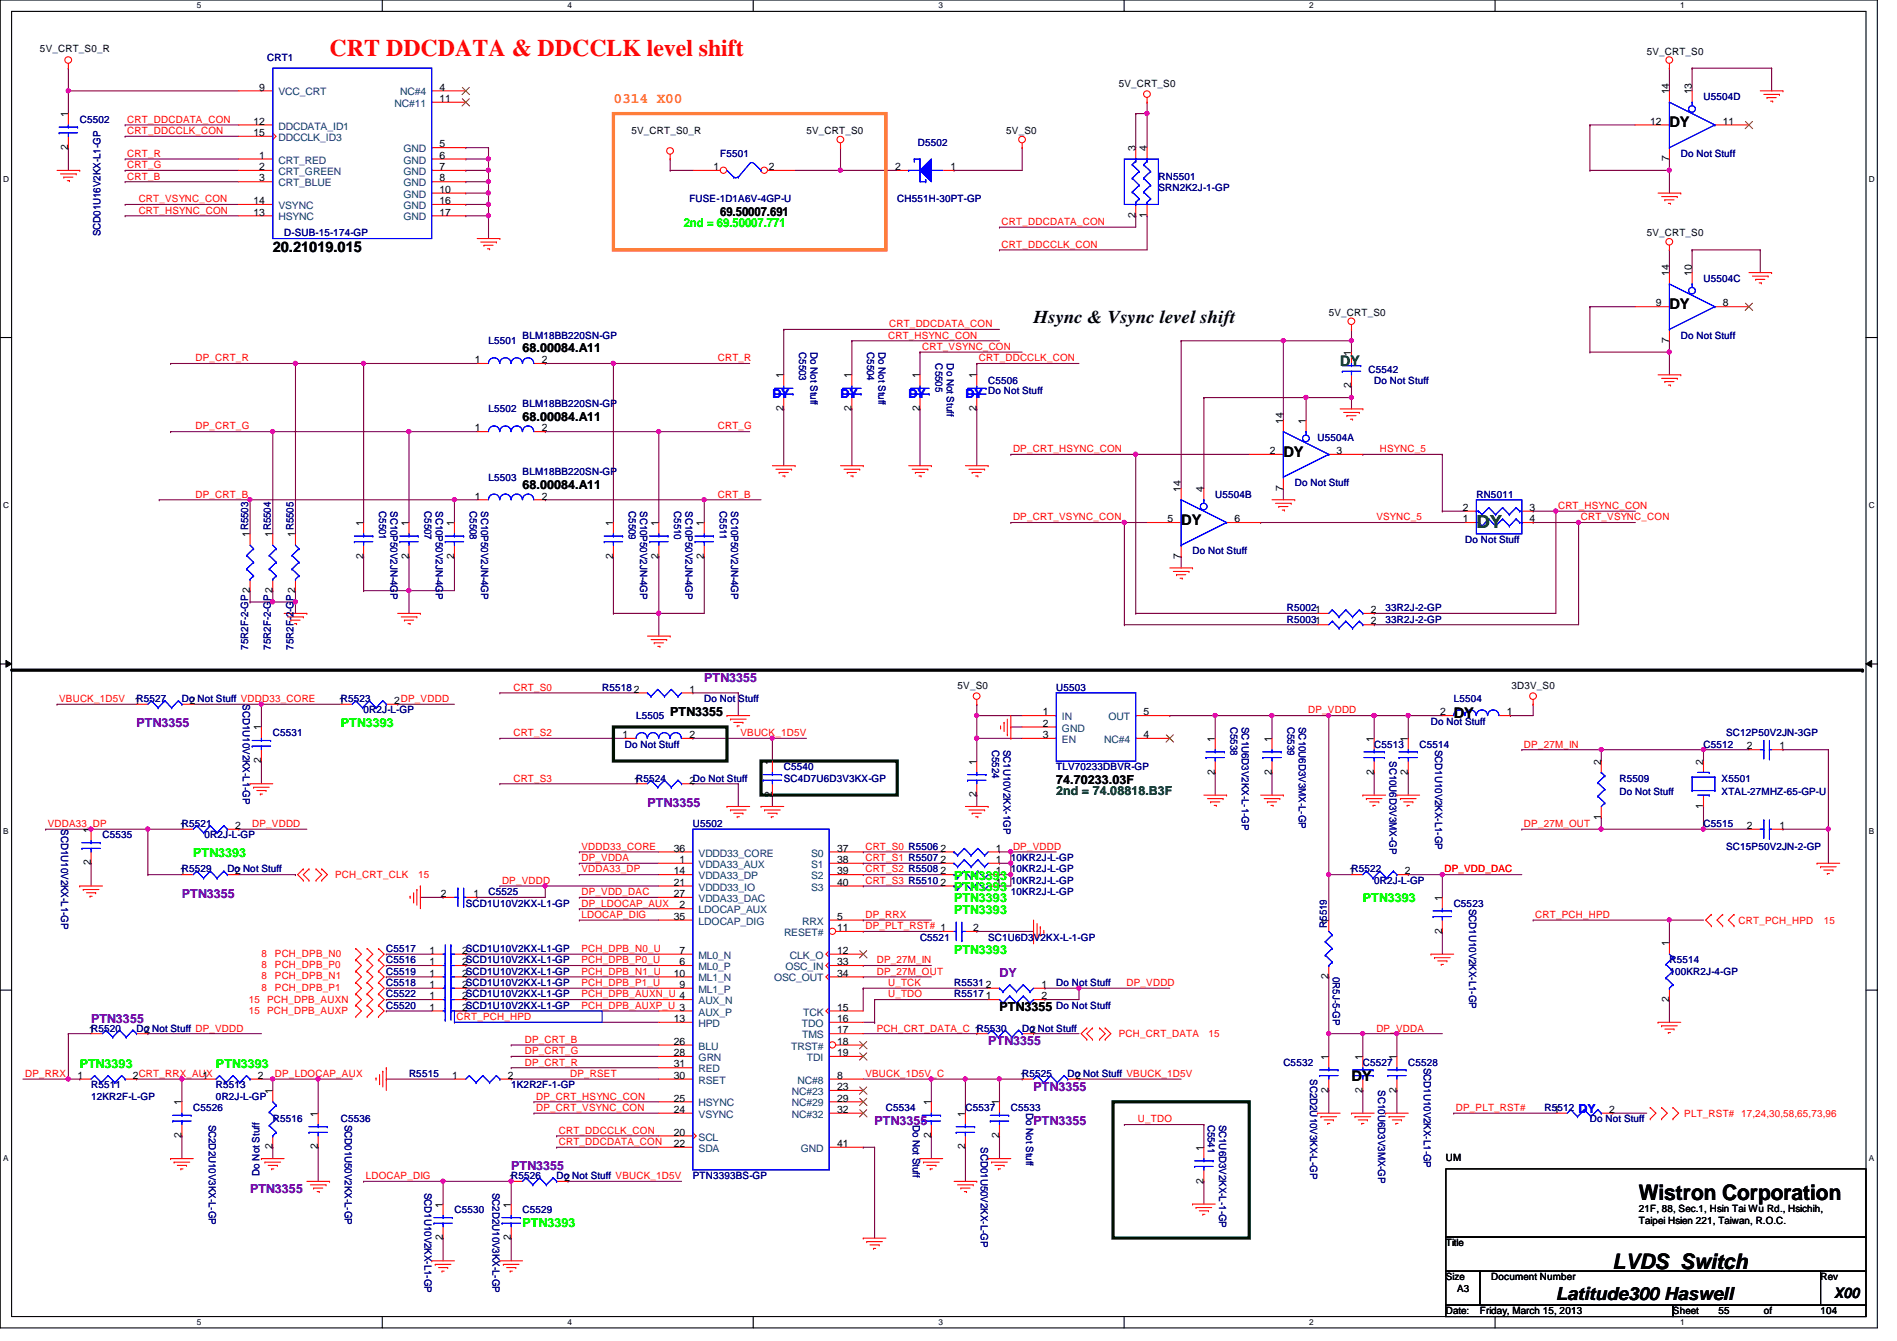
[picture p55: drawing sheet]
<svg xmlns="http://www.w3.org/2000/svg" width="297mm" height="210mm" viewBox="0 0 297 210" stroke-linecap="round" stroke-linejoin="round" font-family="sans-serif">
<defs><g id="words">
<text font-size="3.7" fill="#f00" x="51.6" y="8.7">CRT DDCDATA &amp; DDCCLK level shift</text>
<g font-size="3.3">
<text x="256.6" y="187.9">Wistron Corporation</text>
<text x="252.5" y="198.6">LVDS_Switch</text>
</g>
<g font-size="2.8">
<text x="161.8" y="50.6">Hsync &amp; Vsync level shift</text>
<text x="243.6" y="203.5">Latitude300 Haswell</text>
</g>
<text font-size="2.8" fill="#008000" x="231.2" y="82.6">DY</text>
<text font-size="2.3" fill="#ff8000" x="96.1" y="16.1">0314 X00</text>
<g font-size="2.3">
<text x="261.4" y="19.9">DY</text>
<text x="42.7" y="39.5">20.21019.015</text>
<text x="261.4" y="48.3">DY</text>
<text x="201" y="71.5">DY</text>
<text x="185" y="82.1">DY</text>
<text x="227.6" y="112.4">DY</text>
<text x="211.6" y="169.2">DY</text>
<text x="287.2" y="203.2">X00</text>
</g>
<text font-size="2.3" fill="#008000" x="209.8" y="57.2">DY</text>
<g font-size="1.9" fill="#0f0">
<text x="107.1" y="35.6">2nd = 69.50007.771</text>
<text x="53.4" y="113.8">PTN3393</text>
<text x="30.3" y="134.1">PTN3393</text>
<text x="149.4" y="137.7">PTN3393</text>
<text x="149.4" y="143">PTN3393</text>
<text x="149.4" y="139.4">PTN3393</text>
<text x="149.4" y="141.2">PTN3393</text>
<text x="213.4" y="141.2">PTN3393</text>
<text x="149.4" y="149.4">PTN3393</text>
<text x="12.5" y="167.2">PTN3393</text>
<text x="33.8" y="167.2">PTN3393</text>
<text x="81.8" y="192.1">PTN3393</text>
</g>
<g font-size="1.9">
<text x="112.8" y="33.8">69.50007.691</text>
<text x="81.8" y="55.2">68.00084.A11</text>
<text x="81.8" y="65.8">68.00084.A11</text>
<text x="81.8" y="76.5">68.00084.A11</text>
<text x="104.9" y="112.1">PTN3355</text>
<text x="165.4" y="122.7">74.70233.03F</text>
<text x="156.5" y="158.3">PTN3355</text>
</g>
<g font-size="1.9" fill="#00f">
<text x="120.9" y="62.3">DY</text>
<text x="131.6" y="62.3">DY</text>
<text x="142.3" y="62.3">DY</text>
<text x="151.2" y="62.3">DY</text>
<text x="247.2" y="174.3">DY</text>
</g>
<g font-size="1.9" fill="#8000ff">
<text x="110.3" y="106.7">PTN3355</text>
<text x="21.4" y="113.8">PTN3355</text>
<text x="101.4" y="126.3">PTN3355</text>
<text x="28.5" y="140.5">PTN3355</text>
<text x="156.5" y="153">DY</text>
<text x="14.3" y="160.1">PTN3355</text>
<text x="154.7" y="163.6">PTN3355</text>
<text x="161.8" y="170.7">PTN3355</text>
<text x="136.9" y="176.1">PTN3355</text>
<text x="161.8" y="176.1">PTN3355</text>
<text x="80" y="183.2">PTN3355</text>
<text x="39.2" y="186.7">PTN3355</text>
</g>
<text font-size="1.9" fill="#008000" x="165.4" y="124.5">2nd = 74.08818.B3F</text>
<g font-size="1.6">
<text x="6.3" y="8.2">5V_CRT_S0_R</text>
<text x="257.8" y="8.6">5V_CRT_S0</text>
<text x="40.6" y="14.2">9</text>
<text x="68.8" y="14.2">4</text>
<text x="68.8" y="16">11</text>
<text x="175.2" y="13.5">5V_CRT_S0</text>
<text x="261.4" y="14.8" transform="rotate(-90 261.4 14.8)">14</text>
<text x="264.9" y="14.8" transform="rotate(-90 264.9 14.8)">13</text>
<text x="10.7" y="23.5" transform="rotate(-90 10.7 23.5)">2</text>
<text x="10.7" y="18.3" transform="rotate(-90 10.7 18.3)">1</text>
<text x="39.7" y="19.5">12</text>
<text x="39.7" y="21.3">15</text>
<text x="68.8" y="23.1">5</text>
<text x="98.9" y="21">5V_CRT_S0_R</text>
<text x="126.3" y="21">5V_CRT_S0</text>
<text x="157.6" y="21">5V_S0</text>
<text x="177.8" y="23.7" transform="rotate(-90 177.8 23.7)">3</text>
<text x="179.6" y="23.7" transform="rotate(-90 179.6 23.7)">4</text>
<text x="258.4" y="19.5">12</text>
<text x="269.7" y="19.5">11</text>
<text x="40.6" y="24.8">1</text>
<text x="40.6" y="26.6">2</text>
<text x="40.6" y="28.4">3</text>
<text x="68.8" y="24.8">6</text>
<text x="68.8" y="26.6">7</text>
<text x="68.8" y="28.4">8</text>
<text x="111.7" y="26.6">1</text>
<text x="120.4" y="26.6">2</text>
<text x="140.2" y="26.6">2</text>
<text x="148.8" y="26.6">1</text>
<text x="261.4" y="25.2" transform="rotate(-90 261.4 25.2)">7</text>
<text x="39.7" y="32">14</text>
<text x="39.7" y="33.7">13</text>
<text x="68.8" y="30.2">10</text>
<text x="68.8" y="32">16</text>
<text x="68.8" y="33.7">17</text>
<text x="177.8" y="34.1" transform="rotate(-90 177.8 34.1)">2</text>
<text x="179.6" y="34.1" transform="rotate(-90 179.6 34.1)">1</text>
<text x="257.8" y="37">5V_CRT_S0</text>
<text x="259.3" y="48">9</text>
<text x="261.4" y="43.2" transform="rotate(-90 261.4 43.2)">14</text>
<text x="264.9" y="43.2" transform="rotate(-90 264.9 43.2)">10</text>
<text x="269.7" y="48">8</text>
<text x="208.1" y="49.4">5V_CRT_S0</text>
<text x="261.4" y="53.7" transform="rotate(-90 261.4 53.7)">7</text>
<text x="74.4" y="56.9">1</text>
<text x="84.8" y="56.9">2</text>
<text x="122.7" y="59.2" transform="rotate(-90 122.7 59.2)">1</text>
<text x="133.3" y="59.2" transform="rotate(-90 133.3 59.2)">1</text>
<text x="144" y="59.2" transform="rotate(-90 144 59.2)">1</text>
<text x="152.9" y="59.2" transform="rotate(-90 152.9 59.2)">1</text>
<text x="211.6" y="55.7" transform="rotate(-90 211.6 55.7)">1</text>
<text x="122.7" y="64.3" transform="rotate(-90 122.7 64.3)">2</text>
<text x="133.3" y="64.3" transform="rotate(-90 133.3 64.3)">2</text>
<text x="144" y="64.3" transform="rotate(-90 144 64.3)">2</text>
<text x="152.9" y="64.3" transform="rotate(-90 152.9 64.3)">2</text>
<text x="211.6" y="60.8" transform="rotate(-90 211.6 60.8)">2</text>
<text x="74.4" y="67.5">1</text>
<text x="84.8" y="67.5">2</text>
<text x="198.8" y="71.1">2</text>
<text x="200.9" y="66.3" transform="rotate(-90 200.9 66.3)">14</text>
<text x="204.5" y="66.3" transform="rotate(-90 204.5 66.3)">1</text>
<text x="209.3" y="71.1">3</text>
<text x="184.9" y="77" transform="rotate(-90 184.9 77)">14</text>
<text x="188.5" y="77" transform="rotate(-90 188.5 77)">4</text>
<text x="200.9" y="76.8" transform="rotate(-90 200.9 76.8)">7</text>
<text x="56.9" y="82.3" transform="rotate(-90 56.9 82.3)">1</text>
<text x="64" y="82.3" transform="rotate(-90 64 82.3)">1</text>
<text x="71.1" y="82.3" transform="rotate(-90 71.1 82.3)">1</text>
<text x="74.4" y="78.2">1</text>
<text x="84.8" y="78.2">2</text>
<text x="96" y="82.3" transform="rotate(-90 96 82.3)">1</text>
<text x="103.1" y="82.3" transform="rotate(-90 103.1 82.3)">1</text>
<text x="110.2" y="82.3" transform="rotate(-90 110.2 82.3)">1</text>
<text x="182.8" y="81.7">5</text>
<text x="193.3" y="81.7">6</text>
<text x="229.1" y="81.7">1</text>
<text x="229.1" y="80">2</text>
<text x="239.5" y="80">3</text>
<text x="239.5" y="81.7">4</text>
<text x="39.1" y="84.1" transform="rotate(-90 39.1 84.1)">1R5503</text>
<text x="42.7" y="84.1" transform="rotate(-90 42.7 84.1)">1R5504</text>
<text x="46.2" y="84.1" transform="rotate(-90 46.2 84.1)">1R5505</text>
<text x="56.9" y="87.5" transform="rotate(-90 56.9 87.5)">2</text>
<text x="64" y="87.5" transform="rotate(-90 64 87.5)">2</text>
<text x="71.1" y="87.5" transform="rotate(-90 71.1 87.5)">2</text>
<text x="96" y="87.5" transform="rotate(-90 96 87.5)">2</text>
<text x="103.1" y="87.5" transform="rotate(-90 103.1 87.5)">2</text>
<text x="110.2" y="87.5" transform="rotate(-90 110.2 87.5)">2</text>
<text x="184.9" y="87.5" transform="rotate(-90 184.9 87.5)">7</text>
<text x="214.6" y="96">2</text>
<text x="214.6" y="97.7">2</text>
<text x="149.9" y="107.8">5V_S0</text>
<text x="236.7" y="107.8">3D3V_S0</text>
<text x="21" y="110.2">1R5527</text>
<text x="29.7" y="110.2">2</text>
<text x="53" y="110.2">1R5523</text>
<text x="61.7" y="110.2">2DP_VDDD</text>
<text x="99.3" y="108.4">2</text>
<text x="107.9" y="108.4">1</text>
<text x="163.3" y="112">1</text>
<text x="163.3" y="113.7">2</text>
<text x="179.1" y="112">5</text>
<text x="225.5" y="112">2</text>
<text x="236" y="112">1</text>
<text x="40.9" y="119.5" transform="rotate(-90 40.9 119.5)">2</text>
<text x="40.9" y="114.3" transform="rotate(-90 40.9 114.3)">1</text>
<text x="97.5" y="115.5">1</text>
<text x="107.9" y="115.5">2</text>
<text x="120.9" y="119.7" transform="rotate(-90 120.9 119.7)">1</text>
<text x="152.9" y="119.7" transform="rotate(-90 152.9 119.7)">1</text>
<text x="163.3" y="115.5">3</text>
<text x="179.1" y="115.5">4</text>
<text x="190.2" y="116.1" transform="rotate(-90 190.2 116.1)">1</text>
<text x="199.1" y="116.1" transform="rotate(-90 199.1 116.1)">1</text>
<text x="215.1" y="116.1" transform="rotate(-90 215.1 116.1)">1</text>
<text x="220.5" y="116.1" transform="rotate(-90 220.5 116.1)">1</text>
<text x="250.7" y="119.7" transform="rotate(-90 250.7 119.7)">2</text>
<text x="266.7" y="119.7" transform="rotate(-90 266.7 119.7)">2</text>
<text x="273.5" y="117.3">2</text>
<text x="278.6" y="117.3">1</text>
<text x="99.3" y="122.6">1R5524</text>
<text x="107.9" y="122.6">2Do Not Stuff</text>
<text x="120.9" y="124.8" transform="rotate(-90 120.9 124.8)">2</text>
<text x="152.9" y="124.8" transform="rotate(-90 152.9 124.8)">2</text>
<text x="190.2" y="121.2" transform="rotate(-90 190.2 121.2)">2</text>
<text x="199.1" y="121.2" transform="rotate(-90 199.1 121.2)">2</text>
<text x="215.1" y="121.2" transform="rotate(-90 215.1 121.2)">2</text>
<text x="220.5" y="121.2" transform="rotate(-90 220.5 121.2)">2</text>
<text x="14.2" y="130.3" transform="rotate(-90 14.2 130.3)">1</text>
<text x="28.1" y="129.8">1R5521</text>
<text x="36.8" y="129.8">2</text>
<text x="250.7" y="128.4" transform="rotate(-90 250.7 128.4)">1</text>
<text x="266.7" y="126.6" transform="rotate(-90 266.7 126.6)">1</text>
<text x="273.5" y="129.8">2</text>
<text x="278.6" y="129.8">1</text>
<text x="14.2" y="135.5" transform="rotate(-90 14.2 135.5)">2</text>
<text x="28.1" y="136.9">1R5529</text>
<text x="36.8" y="136.9">2</text>
<text x="105.5" y="133.3">36</text>
<text x="105.5" y="136.9">14</text>
<text x="106.4" y="135.1">1</text>
<text x="131.1" y="136.9">39</text>
<text x="131.1" y="135.1">38</text>
<text x="131.1" y="133.3">37</text>
<text x="147.3" y="135.1">2</text>
<text x="147.3" y="136.9">2</text>
<text x="147.3" y="133.3">2</text>
<text x="156" y="135.1">1</text>
<text x="156" y="136.9">1</text>
<text x="156" y="133.3">1</text>
<text x="211.3" y="136.9">1R5522</text>
<text x="220" y="136.9">2</text>
<text x="69" y="140.4">2</text>
<text x="74.2" y="140.4">1</text>
<text x="105.5" y="138.6">21</text>
<text x="105.5" y="140.4">27</text>
<text x="105.5" y="144">35</text>
<text x="106.4" y="142.2">2</text>
<text x="131.1" y="138.6">40</text>
<text x="131.1" y="144">5</text>
<text x="147.3" y="138.6">2</text>
<text x="156" y="138.6">1</text>
<text x="225.8" y="141" transform="rotate(-90 225.8 141)">1</text>
<text x="67.3" y="149.3">1</text>
<text x="72.4" y="149.3">2SCD1U10V2KX-L1-GP</text>
<text x="106.4" y="149.3">7</text>
<text x="131.1" y="149.3">12</text>
<text x="131.1" y="145.8">11</text>
<text x="152.4" y="145.8">2</text>
<text x="208" y="144.6" transform="rotate(-90 208 144.6)">1</text>
<text x="225.8" y="146.1" transform="rotate(-90 225.8 146.1)">2</text>
<text x="261.4" y="148.1" transform="rotate(-90 261.4 148.1)">1</text>
<text x="67.3" y="151.1">1</text>
<text x="67.3" y="154.6">1</text>
<text x="67.3" y="152.9">1</text>
<text x="72.4" y="151.1">2SCD1U10V2KX-L1-GP</text>
<text x="72.4" y="154.6">2SCD1U10V2KX-L1-GP</text>
<text x="72.4" y="152.9">2SCD1U10V2KX-L1-GP</text>
<text x="105.5" y="152.9">10</text>
<text x="106.4" y="154.6">9</text>
<text x="106.4" y="151.1">6</text>
<text x="131.1" y="151.1">33</text>
<text x="131.1" y="152.9">34</text>
<text x="154.4" y="154.6">2</text>
<text x="163.1" y="154.6">1</text>
<text x="208" y="153.2" transform="rotate(-90 208 153.2)">2</text>
<text x="13.9" y="161.8">1R5520</text>
<text x="22.6" y="161.8">2</text>
<text x="67.3" y="156.4">1</text>
<text x="67.3" y="158.2">1</text>
<text x="72.4" y="156.4">2SCD1U10V2KX-L1-GP</text>
<text x="72.4" y="158.2">2SCD1U10V2KX-L1-GP</text>
<text x="105.5" y="160">13</text>
<text x="131.1" y="161.8">17</text>
<text x="131.1" y="160">16</text>
<text x="131.1" y="158.2">15</text>
<text x="154.4" y="156.4">1</text>
<text x="161.3" y="161.8">2</text>
<text x="163.1" y="156.4">2</text>
<text x="261.4" y="156.8" transform="rotate(-90 261.4 156.8)">2</text>
<text x="105.5" y="163.5">26</text>
<text x="105.5" y="165.3">28</text>
<text x="105.5" y="167.1">31</text>
<text x="131.1" y="165.3">19</text>
<text x="131.1" y="163.5">18</text>
<text x="208" y="165.9" transform="rotate(-90 208 165.9)">1</text>
<text x="213.4" y="165.9" transform="rotate(-90 213.4 165.9)">1</text>
<text x="218.7" y="165.9" transform="rotate(-90 218.7 165.9)">1</text>
<text x="12.1" y="168.9">1</text>
<text x="20.8" y="168.9">2CRT_RRX_AUX</text>
<text x="28.4" y="173" transform="rotate(-90 28.4 173)">1</text>
<text x="31.7" y="168.9">1</text>
<text x="40.4" y="168.9">2</text>
<text x="42.7" y="171.2" transform="rotate(-90 42.7 171.2)">1</text>
<text x="70.8" y="168.9">1</text>
<text x="79.5" y="168.9">2</text>
<text x="105.5" y="172.4">25</text>
<text x="105.5" y="168.9">30</text>
<text x="131.1" y="172.4">29</text>
<text x="131.1" y="170.6">23</text>
<text x="131.1" y="168.9">8</text>
<text x="145.8" y="173" transform="rotate(-90 145.8 173)">1</text>
<text x="156.5" y="173" transform="rotate(-90 156.5 173)">1</text>
<text x="159.7" y="168.9">1R5525</text>
<text x="168.4" y="168.9">2</text>
<text x="208" y="171" transform="rotate(-90 208 171)">2</text>
<text x="213.4" y="171" transform="rotate(-90 213.4 171)">2</text>
<text x="218.7" y="171" transform="rotate(-90 218.7 171)">2</text>
<text x="28.4" y="178.1" transform="rotate(-90 28.4 178.1)">2</text>
<text x="42.7" y="179.9" transform="rotate(-90 42.7 179.9)">2</text>
<text x="49.8" y="179.9" transform="rotate(-90 49.8 179.9)">2</text>
<text x="49.8" y="174.8" transform="rotate(-90 49.8 174.8)">1</text>
<text x="105.5" y="174.2">24</text>
<text x="105.5" y="177.8">20</text>
<text x="105.5" y="179.5">22</text>
<text x="131.1" y="179.5">41</text>
<text x="131.1" y="174.2">32</text>
<text x="145.8" y="178.1" transform="rotate(-90 145.8 178.1)">2</text>
<text x="151.1" y="179.9" transform="rotate(-90 151.1 179.9)">2</text>
<text x="151.1" y="174.8" transform="rotate(-90 151.1 174.8)">1</text>
<text x="156.5" y="178.1" transform="rotate(-90 156.5 178.1)">2</text>
<text x="243.3" y="174.2">1</text>
<text x="252" y="174.2">2</text>
<text x="79.7" y="184.9">1R5526</text>
<text x="88.4" y="184.9">2</text>
<text x="188.5" y="185.3" transform="rotate(-90 188.5 185.3)">2</text>
<text x="188.5" y="180.1" transform="rotate(-90 188.5 180.1)">1</text>
<text x="226.4" y="181.7">UM</text>
<text x="69.3" y="189" transform="rotate(-90 69.3 189)">1</text>
<text x="80" y="189" transform="rotate(-90 80 189)">1</text>
<text x="256.6" y="189.7">21F, 88, Sec.1, Hsin Tai Wu Rd., Hsichih,</text>
<text x="256.6" y="191.6">Taipei Hsien 221, Taiwan, R.O.C.</text>
<text x="69.3" y="194.1" transform="rotate(-90 69.3 194.1)">2</text>
<text x="80" y="194.1" transform="rotate(-90 80 194.1)">2</text>
<text x="226.4" y="195.1">Title</text>
<text x="226.4" y="200.4">Size</text>
<text x="228.2" y="202.2">A3</text>
<text x="233.5" y="200.4">Document Number</text>
<text x="285.1" y="200.4">Rev</text>
<text x="226.4" y="205.7">Date:</text>
<text x="231.7" y="205.7">Friday, March 15, 2013</text>
<text x="262" y="205.7">Sheet</text>
<text x="269.1" y="205.7">55</text>
<text x="276.2" y="205.7">of</text>
<text x="285.1" y="205.7">104</text>
</g>
<g font-size="1.6" fill="#000080">
<text x="41.8" y="9.6">CRT1</text>
<text x="266.7" y="15.7">U5504D</text>
<text x="12.5" y="19.2">C5502</text>
<text x="143.7" y="22.8">D5502</text>
<text x="112.8" y="24.6">F5501</text>
<text x="181.4" y="28.1">RN5501</text>
<text x="181.4" y="29.9">SRN2K2J-1-GP</text>
<text x="263.2" y="24.6">Do Not Stuff</text>
<text x="107.9" y="31.7">FUSE-1D1A6V-4GP-U</text>
<text x="140.5" y="31.7">CH551H-30PT-GP</text>
<text x="15.7" y="37" transform="rotate(-90 15.7 37)">SCD01U16V2KX-L1-GP</text>
<text x="44.5" y="37">D-SUB-15-174-GP</text>
<text x="266.7" y="44.1">U5504C</text>
<text x="76.5" y="53.9">L5501</text>
<text x="81.8" y="53">BLM18BB220SN-GP</text>
<text x="263.2" y="53">Do Not Stuff</text>
<text x="125.1" y="55.1" transform="rotate(90 125.1 55.1)">C5503</text>
<text x="126.9" y="55.1" transform="rotate(90 126.9 55.1)">Do Not Stuff</text>
<text x="135.8" y="55.1" transform="rotate(90 135.8 55.1)">C5504</text>
<text x="137.6" y="55.1" transform="rotate(90 137.6 55.1)">Do Not Stuff</text>
<text x="146.5" y="56.9" transform="rotate(90 146.5 56.9)">C5505</text>
<text x="148.2" y="56.9" transform="rotate(90 148.2 56.9)">Do Not Stuff</text>
<text x="214.3" y="58.3">C5542</text>
<text x="76.5" y="64.6">L5502</text>
<text x="81.8" y="63.7">BLM18BB220SN-GP</text>
<text x="154.7" y="60.1">C5506</text>
<text x="154.7" y="61.7">Do Not Stuff</text>
<text x="215.2" y="60.1">Do Not Stuff</text>
<text x="206.3" y="69">U5504A</text>
<text x="76.5" y="75.2">L5503</text>
<text x="81.8" y="74.3">BLM18BB220SN-GP</text>
<text x="190.3" y="77.9">U5504B</text>
<text x="202.7" y="76.1">Do Not Stuff</text>
<text x="231.2" y="77.9">RN5011</text>
<text x="59.3" y="80" transform="rotate(90 59.3 80)">C5501</text>
<text x="61.1" y="80" transform="rotate(90 61.1 80)">SC10P50V2JN-4GP</text>
<text x="66.5" y="80" transform="rotate(90 66.5 80)">C5507</text>
<text x="68.2" y="80" transform="rotate(90 68.2 80)">SC10P50V2JN-4GP</text>
<text x="73.6" y="80" transform="rotate(90 73.6 80)">C5508</text>
<text x="75.4" y="80" transform="rotate(90 75.4 80)">SC10P50V2JN-4GP</text>
<text x="98.5" y="80" transform="rotate(90 98.5 80)">C5509</text>
<text x="100.2" y="80" transform="rotate(90 100.2 80)">SC10P50V2JN-4GP</text>
<text x="105.6" y="80" transform="rotate(90 105.6 80)">C5510</text>
<text x="107.4" y="80" transform="rotate(90 107.4 80)">SC10P50V2JN-4GP</text>
<text x="112.7" y="80" transform="rotate(90 112.7 80)">C5511</text>
<text x="114.5" y="80" transform="rotate(90 114.5 80)">SC10P50V2JN-4GP</text>
<text x="186.7" y="86.8">Do Not Stuff</text>
<text x="229.4" y="85">Do Not Stuff</text>
<text x="201.5" y="95.7">R50021</text>
<text x="217" y="95.7">33R2J-2-GP</text>
<text x="38.9" y="101.7" transform="rotate(-90 38.9 101.7)">75R2F-2-GP2</text>
<text x="42.4" y="101.7" transform="rotate(-90 42.4 101.7)">75R2F-2-GP2</text>
<text x="46" y="101.7" transform="rotate(-90 46 101.7)">75R2F-2-GP2</text>
<text x="201.5" y="97.5">R50031</text>
<text x="217" y="97.5">33R2J-2-GP</text>
<text x="28.5" y="109.9">Do Not Stuff VDDD33_CORE</text>
<text x="38" y="110.2" transform="rotate(90 38 110.2)">SCD1U10V2KX-L1-GP</text>
<text x="56.9" y="111.7">0R2J-L-GP</text>
<text x="94.3" y="108.1">R5518</text>
<text x="99.6" y="112.6">L5505</text>
<text x="110.3" y="109.9">Do Not Stuff</text>
<text x="165.4" y="108.1">U5503</text>
<text x="192.7" y="113.8" transform="rotate(90 192.7 113.8)">C5538</text>
<text x="194.5" y="113.8" transform="rotate(90 194.5 113.8)">SC1U6D3V2KX-L-1-GP</text>
<text x="201.6" y="113.8" transform="rotate(90 201.6 113.8)">C5539</text>
<text x="203.4" y="113.8" transform="rotate(90 203.4 113.8)">SC10U6D3V3MX-L-GP</text>
<text x="224.1" y="113.5">Do Not Stuff</text>
<text x="227.6" y="109.9">L5504</text>
<text x="42.7" y="115.2">C5531</text>
<text x="97.8" y="117">Do Not Stuff</text>
<text x="155.4" y="117.3" transform="rotate(90 155.4 117.3)">C5524</text>
<text x="157.1" y="117.3" transform="rotate(90 157.1 117.3)">SC1U10V2KX-1GP</text>
<text x="215.2" y="117">C5513</text>
<text x="217.6" y="119.1" transform="rotate(90 217.6 119.1)">SC10U6D3V3MX-GP</text>
<text x="222.3" y="117">C5514</text>
<text x="224.7" y="117.3" transform="rotate(90 224.7 117.3)">SCD1U10V2KX-L1-GP</text>
<text x="266.7" y="117">C5512</text>
<text x="270.3" y="115.2">SC12P50V2JN-3GP</text>
<text x="122.7" y="120.6">C5540</text>
<text x="122.7" y="122.3">SC4D7U6D3V3KX-GP</text>
<text x="165.4" y="120.6">TLV70233DBVR-GP</text>
<text x="253.6" y="122.3">R5509</text>
<text x="253.6" y="124.5">Do Not Stuff</text>
<text x="269.6" y="122.3">X5501</text>
<text x="269.6" y="124.5">XTAL-27MHZ-65-GP-U</text>
<text x="9.6" y="129.8" transform="rotate(90 9.6 129.8)">SCD1U10V2KX-L1-GP</text>
<text x="16" y="131.2">C5535</text>
<text x="32" y="131.2">0R2J-L-GP</text>
<text x="108.5" y="129.5">U5502</text>
<text x="266.7" y="129.5">C5515</text>
<text x="35.6" y="136.6">Do Not Stuff</text>
<text x="158.3" y="136.6">10KR2J-L-GP</text>
<text x="158.3" y="134.8">10KR2J-L-GP</text>
<text x="270.3" y="133">SC15P50V2JN-2-GP</text>
<text x="72.9" y="141.9">SCD1U10V2KX-L1-GP</text>
<text x="76.5" y="140.1">C5525</text>
<text x="158.3" y="140.1">10KR2J-L-GP</text>
<text x="158.3" y="138.3">10KR2J-L-GP</text>
<text x="215.2" y="138.3">0R2J-L-GP</text>
<text x="227.6" y="141.9">C5523</text>
<text x="230" y="142.2" transform="rotate(90 230 142.2)">SCD1U10V2KX-L1-GP</text>
<text x="60.5" y="149">C5517</text>
<text x="144.1" y="147.2">C5521</text>
<text x="154.7" y="147.2">SC1U6D3V2KX-L-1-GP</text>
<text x="207.8" y="145.2" transform="rotate(-90 207.8 145.2)">R5519</text>
<text x="60.5" y="150.8">C5516</text>
<text x="60.5" y="154.3">C5518</text>
<text x="60.5" y="152.6">C5519</text>
<text x="149.4" y="154.3">R5531</text>
<text x="165.4" y="154.3">Do Not Stuff</text>
<text x="208.7" y="152.9" transform="rotate(90 208.7 152.9)">0R5J-5-GP</text>
<text x="261.4" y="150.8">R5514</text>
<text x="261.4" y="152.6">100KR2J-4-GP</text>
<text x="21.4" y="161.5">Do Not Stuff DP_VDDD</text>
<text x="60.5" y="156.1">C5522</text>
<text x="60.5" y="157.9">C5520</text>
<text x="149.4" y="156.1">R5517</text>
<text x="160.1" y="161.5">Do Not Stuff</text>
<text x="165.4" y="157.9">Do Not Stuff</text>
<text x="201" y="166.8">C5532</text>
<text x="213.4" y="166.8">C5527</text>
<text x="220.5" y="166.8">C5528</text>
<text x="222.9" y="167.1" transform="rotate(90 222.9 167.1)">SCD1U10V2KX-L1-GP</text>
<text x="14.3" y="170.3">R5511</text>
<text x="14.3" y="172.1">12KR2F-L-GP</text>
<text x="30.3" y="173.9">C5526</text>
<text x="33.8" y="170.3">R5513</text>
<text x="33.8" y="172.1">0R2J-L-GP</text>
<text x="64" y="168.6">R5515</text>
<text x="80" y="170.3">1K2R2F-1-GP</text>
<text x="138.7" y="173.9">C5534</text>
<text x="151.2" y="173.9">C5537</text>
<text x="158.3" y="173.9">C5533</text>
<text x="167.2" y="168.6">Do Not Stuff VBUCK_1D5V</text>
<text x="205.1" y="168.9" transform="rotate(90 205.1 168.9)">SC2D2U10V3KX-L-GP</text>
<text x="215.8" y="170.7" transform="rotate(90 215.8 170.7)">SC10U6D3V3MX-GP</text>
<text x="241.8" y="173.9">R5512</text>
<text x="32.7" y="176" transform="rotate(90 32.7 176)">SC2D2U10V3KX-L-GP</text>
<text x="42.7" y="175.7">R5516</text>
<text x="53.4" y="175.7">C5536</text>
<text x="54" y="176" transform="rotate(90 54 176)">SCD01U50V2KX-L-GP</text>
<text x="142.9" y="176" transform="rotate(90 142.9 176)">Do Not Stuff</text>
<text x="153.6" y="179.6" transform="rotate(90 153.6 179.6)">SCD01U50V2KX-L-GP</text>
<text x="160.7" y="174.2" transform="rotate(90 160.7 174.2)">Do Not Stuff</text>
<text x="189.1" y="176" transform="rotate(90 189.1 176)">C5541</text>
<text x="190.9" y="176" transform="rotate(90 190.9 176)">SC1U6D3V2KX-L-1-GP</text>
<text x="249" y="175.7">Do Not Stuff</text>
<text x="40.6" y="184" transform="rotate(-90 40.6 184)">Do Not Stuff</text>
<text x="87.2" y="184.6">Do Not Stuff VBUCK_1D5V</text>
<text x="108.5" y="184.6">PTN3393BS-GP</text>
<text x="66.5" y="186.7" transform="rotate(90 66.5 186.7)">SCD1U10V2KX-L1-GP</text>
<text x="71.2" y="189.9">C5530</text>
<text x="77.1" y="186.7" transform="rotate(90 77.1 186.7)">SC2D2U10V3KX-L-GP</text>
<text x="81.8" y="189.9">C5529</text>
</g>
<g font-size="1.6" fill="#004080">
<text x="43.6" y="14.9">VCC_CRT</text>
<text x="61.8" y="16.7">NC#11</text>
<text x="62.7" y="14.9">NC#4</text>
<text x="43.6" y="20.3">DDCDATA_ID1</text>
<text x="43.6" y="22.1">DDCCLK_ID3</text>
<text x="63.2" y="23.8">GND</text>
<text x="43.6" y="25.6">CRT_RED</text>
<text x="43.6" y="27.4">CRT_GREEN</text>
<text x="43.6" y="29.2">CRT_BLUE</text>
<text x="63.2" y="25.6">GND</text>
<text x="63.2" y="27.4">GND</text>
<text x="63.2" y="29.2">GND</text>
<text x="43.6" y="32.7">VSYNC</text>
<text x="43.6" y="34.5">HSYNC</text>
<text x="63.2" y="30.9">GND</text>
<text x="63.2" y="32.7">GND</text>
<text x="63.2" y="34.5">GND</text>
<text x="166.3" y="112.7">IN</text>
<text x="173.6" y="112.7">OUT</text>
<text x="166.3" y="114.5">GND</text>
<text x="166.3" y="116.3">EN</text>
<text x="172.9" y="116.3">NC#4</text>
<text x="109.4" y="134.1">VDDD33_CORE</text>
<text x="109.4" y="135.8">VDDA33_AUX</text>
<text x="109.4" y="137.6">VDDA33_DP</text>
<text x="127" y="137.6">S2</text>
<text x="127" y="135.8">S1</text>
<text x="127" y="134.1">S0</text>
<text x="109.4" y="139.4">VDDD33_IO</text>
<text x="109.4" y="141.2">VDDA33_DAC</text>
<text x="109.4" y="143">LDOCAP_AUX</text>
<text x="127" y="139.4">S3</text>
<text x="109.4" y="144.7">LDOCAP_DIG</text>
<text x="122.8" y="146.5">RESET#</text>
<text x="125.6" y="144.7">RRX</text>
<text x="109.4" y="153.6">ML1_N</text>
<text x="109.4" y="155.4">ML1_P</text>
<text x="109.4" y="150.1">ML0_N</text>
<text x="109.4" y="151.8">ML0_P</text>
<text x="121.2" y="153.6">OSC_OUT</text>
<text x="123" y="151.8">OSC_IN</text>
<text x="123.7" y="150.1">CLK_O</text>
<text x="109.4" y="160.7">HPD</text>
<text x="109.4" y="157.2">AUX_N</text>
<text x="109.4" y="159">AUX_P</text>
<text x="125.6" y="160.7">TDO</text>
<text x="125.8" y="159">TCK</text>
<text x="109.4" y="164.3">BLU</text>
<text x="109.4" y="166.1">GRN</text>
<text x="109.4" y="167.9">RED</text>
<text x="123.9" y="164.3">TRST#</text>
<text x="125.6" y="162.5">TMS</text>
<text x="126.4" y="166.1">TDI</text>
<text x="109.4" y="173.2">HSYNC</text>
<text x="109.4" y="169.6">RSET</text>
<text x="124" y="173.2">NC#29</text>
<text x="124" y="171.4">NC#23</text>
<text x="124.9" y="169.6">NC#8</text>
<text x="109.4" y="175">VSYNC</text>
<text x="109.4" y="178.5">SCL</text>
<text x="124" y="175">NC#32</text>
<text x="109.4" y="180.3">SDA</text>
<text x="125.4" y="180.3">GND</text>
</g>
<g font-size="1.6" fill="#f00">
<text x="19.9" y="19.2">CRT_DDCDATA_CON</text>
<text x="19.9" y="21">CRT_DDCCLK_CON</text>
<text x="19.9" y="26.3">CRT_G</text>
<text x="19.9" y="24.6">CRT_R</text>
<text x="19.9" y="28.1">CRT_B</text>
<text x="21.7" y="33.4">CRT_HSYNC_CON</text>
<text x="21.7" y="31.7">CRT_VSYNC_CON</text>
<text x="156.8" y="35.2">CRT_DDCDATA_CON</text>
<text x="156.8" y="38.8">CRT_DDCCLK_CON</text>
<text x="139.1" y="53">CRT_HSYNC_CON</text>
<text x="139.2" y="51.2">CRT_DDCDATA_CON</text>
<text x="30.6" y="56.6">DP_CRT_R</text>
<text x="112.4" y="56.6">CRT_R</text>
<text x="144.4" y="54.8">CRT_VSYNC_CON</text>
<text x="153.3" y="56.6">CRT_DDCCLK_CON</text>
<text x="30.6" y="67.2">DP_CRT_G</text>
<text x="112.4" y="67.2">CRT_G</text>
<text x="158.6" y="70.8">DP_CRT_HSYNC_CON</text>
<text x="216.1" y="70.8">HSYNC_5</text>
<text x="30.6" y="77.9">DP_CRT_B</text>
<text x="112.4" y="77.9">CRT_B</text>
<text x="158.6" y="81.4">DP_CRT_VSYNC_CON</text>
<text x="215.5" y="81.4">VSYNC_5</text>
<text x="244" y="79.7">CRT_HSYNC_CON</text>
<text x="247.5" y="81.4">CRT_VSYNC_CON</text>
<text x="9.3" y="109.9">VBUCK_1D5V</text>
<text x="80.4" y="108.1">CRT_S0</text>
<text x="204.8" y="111.7">DP_VDDD</text>
<text x="80.4" y="115.2">CRT_S2</text>
<text x="115.9" y="115.2">VBUCK_1D5V</text>
<text x="238.6" y="117">DP_27M_IN</text>
<text x="80.4" y="122.3">CRT_S3</text>
<text x="7.5" y="129.5">VDDA33_DP</text>
<text x="39.5" y="129.5">DP_VDDD</text>
<text x="238.6" y="129.5">DP_27M_OUT</text>
<text x="52.5" y="137.5">PCH_CRT_CLK</text>
<text x="65.5" y="137.5">15</text>
<text x="91.1" y="136.6">VDDA33_DP</text>
<text x="91.1" y="134.8">DP_VDDA</text>
<text x="91.1" y="133">VDDD33_CORE</text>
<text x="135.5" y="133">CRT_S0 R5506</text>
<text x="135.5" y="136.6">CRT_S2 R5508</text>
<text x="135.5" y="134.8">CRT_S1 R5507</text>
<text x="158.6" y="133">DP_VDDD</text>
<text x="226.2" y="136.6">DP_VDD_DAC</text>
<text x="78.6" y="138.3">DP_VDDD</text>
<text x="91.1" y="141.9">DP_LDOCAP_AUX</text>
<text x="91.1" y="140.1">DP_VDD_DAC</text>
<text x="91.1" y="143.7">LDOCAP_DIG</text>
<text x="135.5" y="138.3">CRT_S3 R5510</text>
<text x="135.5" y="143.7">DP_RRX</text>
<text x="240.4" y="143.7">CRT_PCH_HPD</text>
<text x="40.9" y="149.7">8</text>
<text x="43" y="149.7">PCH_DPB_N0</text>
<text x="91.1" y="149">PCH_DPB_N0_U</text>
<text x="135.5" y="145.5">DP_PLT_RST# 1</text>
<text x="272.2" y="144.6">CRT_PCH_HPD</text>
<text x="285.6" y="144.6">15</text>
<text x="40.9" y="151.5">8</text>
<text x="40.9" y="153.3">8</text>
<text x="40.9" y="155.1">8</text>
<text x="43" y="151.5">PCH_DPB_P0</text>
<text x="43" y="153.3">PCH_DPB_N1</text>
<text x="43" y="155.1">PCH_DPB_P1</text>
<text x="91.1" y="154.3">PCH_DPB_P1_U</text>
<text x="91.1" y="152.6">PCH_DPB_N1_U</text>
<text x="91.1" y="150.8">PCH_DPB_P0_U</text>
<text x="137.3" y="152.6">DP_27M_OUT</text>
<text x="137.3" y="150.8">DP_27M_IN</text>
<text x="139.1" y="154.3">U_TCK</text>
<text x="176.4" y="154.3">DP_VDDD</text>
<text x="39" y="158.8">15 PCH_DPB_AUXP</text>
<text x="39" y="157">15 PCH_DPB_AUXN</text>
<text x="71.5" y="159.7">CRT_PCH_HPD</text>
<text x="91.1" y="156.1">PCH_DPB_AUXN_U 4</text>
<text x="91.1" y="157.9">PCH_DPB_AUXP_U 3</text>
<text x="137.3" y="161.5">PCH_CRT_DATA_C 1R5530</text>
<text x="139.1" y="156.1">U_TDO</text>
<text x="215.5" y="161.5">DP_VDDA</text>
<text x="82.2" y="163.2">DP_CRT_B</text>
<text x="82.2" y="166.8">DP_CRT_R</text>
<text x="82.2" y="165">DP_CRT_G</text>
<text x="175.2" y="162.3">PCH_CRT_DATA</text>
<text x="189.2" y="162.3">15</text>
<text x="3.9" y="168.6">DP_RRX</text>
<text x="43" y="168.6">DP_LDOCAP_AUX</text>
<text x="83.9" y="173.9">DP_CRT_VSYNC_CON</text>
<text x="83.9" y="172.1">DP_CRT_HSYNC_CON</text>
<text x="89.3" y="168.6">DP_RSET</text>
<text x="135.5" y="168.6">VBUCK_1D5V_C</text>
<text x="228" y="173.9">DP_PLT_RST#</text>
<text x="87.5" y="179.2">CRT_DDCDATA_CON</text>
<text x="87.5" y="177.5">CRT_DDCCLK_CON</text>
<text x="178.2" y="175.7">U_TDO</text>
<text x="263.7" y="174.8">PLT_RST# 17,24,30,58,65,73,96</text>
<text x="57.3" y="184.6">LDOCAP_DIG</text>
</g>
<g font-size="1.3">
<text x="30.8" y="1.3">5</text>
<text x="88.9" y="1.3">4</text>
<text x="146.9" y="1.3">3</text>
<text x="205" y="1.3">2</text>
<text x="263.1" y="1.3">1</text>
<text x=".5" y="28.4">D</text>
<text x="292.6" y="28.4">D</text>
<text x=".5" y="79.5">C</text>
<text x="292.6" y="79.5">C</text>
<text x=".5" y="130.6">B</text>
<text x="292.6" y="130.6">B</text>
<text x=".5" y="181.7">A</text>
<text x="292.6" y="181.7">A</text>
<text x="30.8" y="207.4">5</text>
<text x="88.9" y="207.4">4</text>
<text x="146.9" y="207.4">3</text>
<text x="205" y="207.4">2</text>
<text x="263.1" y="207.4">1</text>
</g>
</g></defs>
<path d="M0 0h294v207.9h-294zM1.8 1.8h290.4v204.3h-290.4z" fill="none" stroke="#000" stroke-width=".17"/>
<g fill="#fff">
<path d="M30.8 .2h.7v1.4h-.7z"/>
<path d="M30.8 206.2h.7v1.4h-.7z"/>
</g>
<path d="M59.9 0v1.8M59.9 206.1v1.8" fill="none" stroke="#000" stroke-width=".17"/>
<g fill="#fff">
<path d="M88.9 .2h.6v1.4h-.6z"/>
<path d="M88.9 206.2h.6v1.4h-.6z"/>
</g>
<path d="M117.9 0v1.8M117.9 206.1v1.8" fill="none" stroke="#000" stroke-width=".17"/>
<g fill="#fff">
<path d="M146.9 .2h.7v1.4h-.7z"/>
<path d="M146.9 206.2h.7v1.4h-.7z"/>
</g>
<path d="M176 0v1.8M176 206.1v1.8" fill="none" stroke="#000" stroke-width=".17"/>
<g fill="#fff">
<path d="M205 .2h.7v1.4h-.7z"/>
<path d="M205 206.2h.7v1.4h-.7z"/>
</g>
<path d="M234.1 0v1.8M234.1 206.1v1.8" fill="none" stroke="#000" stroke-width=".17"/>
<g fill="#fff">
<path d="M263.1 .2h.7v1.4h-.7z"/>
<path d="M263.1 206.2h.7v1.4h-.7z"/>
<path d="M.5 27.3h.9v1.4h-.9z"/>
<path d="M292.6 27.3h.9v1.4h-.9z"/>
<path d="M.5 78.4h.9v1.4h-.9z"/>
<path d="M292.6 78.4h.9v1.4h-.9z"/>
</g>
<path d="M0 52.8h1.8M292.2 52.8h1.8" fill="none" stroke="#000" stroke-width=".17"/>
<g fill="#fff">
<path d="M.5 129.5h.8v1.4h-.8z"/>
<path d="M292.6 129.5h.9v1.4h-.9z"/>
</g>
<path d="M0 103.9h1.8M292.2 103.9h1.8" fill="none" stroke="#000" stroke-width=".17"/>
<path d="M.9 103.4l.9 .5-.9 .5zM292.2 103.9l.9-.5v1z" fill="#000"/>
<path d="M.9 103.4l.9 .5-.9 .5zM292.2 103.9l.9-.5v1z" fill="none" stroke="#000" stroke-width=".16"/>
<g fill="#fff">
<path d="M.5 180.5h.8v1.4h-.8z"/>
<path d="M292.6 180.5h.9v1.4h-.9z"/>
</g>
<path d="M0 155h1.8M292.2 155h1.8" fill="none" stroke="#000" stroke-width=".17"/>
<g fill="none" stroke="#800040" stroke-width=".17">
<path d="M236.5 112h.1M240.1 110.2h.1M240.1 110.2v1.8h-3.6M158.3 135.1h.1M158.3 135.1v1.8M225.8 136.9h.1M225.8 136.9h12.5M151.2 179.6h.1M151.2 168.9h.1M151.2 168.9h5.3M151.2 168.9v5.3M151.2 179.6v5.3"/>
<path d="M156.5 168.9h.1"/>
</g>
<circle cx="151.1" cy="168.9" r=".32" fill="#f0f"/>
<circle cx="151.1" cy="168.9" r=".32" fill="none" stroke="#f0f" stroke-width=".17"/>
<path d="M21.4 168.9h.1M21.4 168.9h10.6M28.5 168.9h.1M40.9 168.9h1.8M42.7 168.9h.1M42.7 168.9v1.8" fill="none" stroke="#800040" stroke-width=".17"/>
<circle cx="28.5" cy="168.9" r=".32" fill="#f0f"/>
<circle cx="28.5" cy="168.9" r=".32" fill="none" stroke="#f0f" stroke-width=".17"/>
<path d="M3.6 168.9h7.1M10.7 168.9h.1M10.7 161.8h.1M10.7 161.8v7.1M23.2 161.8h.1M23.2 161.8h17.7M28.5 177.8h.1M28.5 168.9h.1M28.5 168.9v3.6M28.5 177.8v3.6M49.8 168.9h.1M49.8 168.9h5.4" fill="none" stroke="#800040" stroke-width=".17"/>
<circle cx="10.7" cy="168.9" r=".32" fill="#f0f"/>
<circle cx="10.7" cy="168.9" r=".32" fill="none" stroke="#f0f" stroke-width=".17"/>
<g fill="none" stroke="#800040" stroke-width=".17">
<path d="M177.8 17.8h.1M177.8 17.8h1.8M179.6 17.8h.1M179.6 17.8v5.3M108.5 122.7h.1M108.5 122.7h7.1M115.6 122.7h.1M115.6 122.7v3.5M60.5 154.7h.1M60.5 152.9h.1M60.5 154.7h7.1M60.5 152.9h7.1"/>
<path d="M72.9 154.7h.1M72.9 152.9h.1M72.9 154.7h30.3M72.9 152.9h30.3M135.2 145.8h.1M135.2 145.8h12.4M163.6 154.7h.1M163.6 154.7h5.3M10.7 161.8h.1M10.7 161.8h3.6"/>
</g>
<circle cx="179.6" cy="17.8" r=".32" fill="#f0f"/>
<circle cx="179.6" cy="17.8" r=".32" fill="none" stroke="#f0f" stroke-width=".17"/>
<g fill="none" stroke="#800040" stroke-width=".17">
<path d="M156.5 39.1h.1M156.5 35.6h.1M177.8 33.8h.1M177.8 33.8v1.8h-21.3M179.6 33.8h.1M179.6 33.8v5.3h-23.1M46.3 56.9h.1M46.3 56.9h10.6M26.7 67.6h.1M26.7 67.6h16M56.9 92.5h.1M64 87.1h.1"/>
<path d="M64 87.1v5.4h-7.1M135.2 154.7h.1M135.2 154.7v3.5M135.2 154.7h19.5"/>
</g>
<circle cx="46.2" cy="56.9" r=".32" fill="#f0f"/>
<circle cx="46.2" cy="56.9" r=".32" fill="none" stroke="#f0f" stroke-width=".17"/>
<path d="M42.7 67.6h.1M42.7 67.6h21.3" fill="none" stroke="#800040" stroke-width=".17"/>
<circle cx="42.7" cy="67.5" r=".32" fill="#f0f"/>
<circle cx="42.7" cy="67.5" r=".32" fill="none" stroke="#f0f" stroke-width=".17"/>
<path d="M39.2 78.2h.1M39.2 78.2h32M42.7 67.6h.1M42.7 67.6v16M103.2 96h.1M103.2 96h7.1" fill="none" stroke="#800040" stroke-width=".17"/>
<circle cx="103.1" cy="96" r=".32" fill="#f0f"/>
<circle cx="103.1" cy="96" r=".32" fill="none" stroke="#f0f" stroke-width=".17"/>
<path d="M64 92.5h.1M64 92.5h7.2" fill="none" stroke="#800040" stroke-width=".17"/>
<circle cx="64" cy="92.4" r=".32" fill="#f0f"/>
<circle cx="64" cy="92.4" r=".32" fill="none" stroke="#f0f" stroke-width=".17"/>
<path d="M42.7 168.9h.1M42.7 168.9h7.1" fill="none" stroke="#800040" stroke-width=".17"/>
<circle cx="42.7" cy="168.9" r=".32" fill="#f0f"/>
<circle cx="42.7" cy="168.9" r=".32" fill="none" stroke="#f0f" stroke-width=".17"/>
<path d="M71.2 78.2h.1M71.2 78.2h3.5" fill="none" stroke="#800040" stroke-width=".17"/>
<circle cx="71.1" cy="78.2" r=".32" fill="#f0f"/>
<circle cx="71.1" cy="78.2" r=".32" fill="none" stroke="#f0f" stroke-width=".17"/>
<path d="M56.9 56.9h.1M56.9 56.9v24.9M56.9 56.9h17.8" fill="none" stroke="#800040" stroke-width=".17"/>
<circle cx="56.9" cy="56.9" r=".32" fill="#f0f"/>
<circle cx="56.9" cy="56.9" r=".32" fill="none" stroke="#f0f" stroke-width=".17"/>
<path d="M71.2 78.2h.1M71.2 78.2v3.6M46.3 92.5h.1M46.3 94.2h.1M46.3 92.5v3.5" fill="none" stroke="#800040" stroke-width=".17"/>
<circle cx="46.2" cy="94.2" r=".32" fill="#f0f"/>
<circle cx="46.2" cy="94.2" r=".32" fill="none" stroke="#f0f" stroke-width=".17"/>
<path d="M96.1 56.9h.1M96.1 56.9v24.9M85.4 67.6h.1M85.4 67.6h17.8M64 92.5h.1M64 92.5v3.5M71.2 87.1h.1M71.2 87.1v5.4M74.7 140.5h.1M74.7 140.5h10.7" fill="none" stroke="#800040" stroke-width=".17"/>
<circle cx="103.1" cy="67.5" r=".32" fill="#f0f"/>
<circle cx="103.1" cy="67.5" r=".32" fill="none" stroke="#f0f" stroke-width=".17"/>
<path d="M96.1 56.9h.1M96.1 56.9h21.3M103.2 67.6h.1M103.2 67.6h14.2M110.3 78.2h.1M110.3 78.2v3.6M110.3 87.1h.1M110.3 87.1v8.9" fill="none" stroke="#800040" stroke-width=".17"/>
<circle cx="96" cy="56.9" r=".32" fill="#f0f"/>
<circle cx="96" cy="56.9" r=".32" fill="none" stroke="#f0f" stroke-width=".17"/>
<path d="M103.2 87.1h.1M103.2 87.1v8.9M60.5 149.4h.1M60.5 149.4h7.1M218.7 161.8h.1M218.7 161.8v3.6" fill="none" stroke="#800040" stroke-width=".17"/>
<circle cx="218.7" cy="161.8" r=".32" fill="#f0f"/>
<circle cx="218.7" cy="161.8" r=".32" fill="none" stroke="#f0f" stroke-width=".17"/>
<path d="M85.4 78.2h.1M85.4 78.2h24.9M218.7 170.7h.1M218.7 170.7v3.5" fill="none" stroke="#800040" stroke-width=".17"/>
<circle cx="110.3" cy="78.2" r=".32" fill="#f0f"/>
<circle cx="110.3" cy="78.2" r=".32" fill="none" stroke="#f0f" stroke-width=".17"/>
<path d="M85.4 56.9h.1M85.4 56.9h10.7M64 67.6h.1M64 67.6v14.2M64 67.6h10.7M103.2 67.6h.1M103.2 67.6v14.2M56.9 87.1h.1M56.9 87.1v5.4M96.1 87.1h.1M96.1 87.1v8.9" fill="none" stroke="#800040" stroke-width=".17"/>
<circle cx="64" cy="67.5" r=".32" fill="#f0f"/>
<circle cx="64" cy="67.5" r=".32" fill="none" stroke="#f0f" stroke-width=".17"/>
<path d="M60.5 151.1h.1M60.5 151.1h7.1M72.9 149.4h.1M72.9 151.1h.1M72.9 151.1h30.3M72.9 149.4h30.3M213.4 161.8h.1M213.4 161.8v3.6" fill="none" stroke="#800040" stroke-width=".17"/>
<circle cx="213.4" cy="161.8" r=".32" fill="#f0f"/>
<circle cx="213.4" cy="161.8" r=".32" fill="none" stroke="#f0f" stroke-width=".17"/>
<g fill="none" stroke="#800040" stroke-width=".17">
<path d="M26.7 56.9h.1M26.7 56.9h19.6M46.3 56.9h.1M46.3 56.9v26.7M122.7 51.6h.1M122.7 51.6v7.1M122.7 51.6h33.8M133.4 53.3h.1M133.4 53.3v5.4M133.4 53.3h23.1M144.1 55.1h.1M144.1 55.1h16"/>
<path d="M144.1 55.1v3.6M152.9 56.9h.1M152.9 56.9h16M152.9 56.9v1.8M39.2 78.2h.1M39.2 78.2v5.4M110.3 78.2h.1M110.3 78.2h8.9M122.7 64h.1M122.7 64v8.9M133.4 64h.1M133.4 64v8.9"/>
<path d="M144.1 64h.1M144.1 64v8.9M152.9 64h.1M152.9 64v8.9M42.7 94.2h.1M42.7 94.2h3.6M96.1 96h.1M96.1 96h7.1M103.2 96h.1M103.2 96v3.6M37.4 136.9h8.9M46.3 136.9h.1"/>
<path d="M208.1 161.8h.1M208.1 161.8h10.6M213.4 170.7h.1M213.4 161.8h.1M213.4 170.7v3.5"/>
</g>
<circle cx="42.7" cy="94.2" r=".32" fill="#f0f"/>
<circle cx="42.7" cy="94.2" r=".32" fill="none" stroke="#f0f" stroke-width=".17"/>
<path d="M39.2 92.5h.1M39.2 94.2h.1M39.2 92.5v1.7M42.7 92.5h.1M42.7 92.5v1.7h-3.5M250.7 117.3h.1M250.7 117.3v1.8M250.7 117.3h16M250.7 128h.1M250.7 128v1.8" fill="none" stroke="#800040" stroke-width=".17"/>
<circle cx="250.7" cy="117.3" r=".32" fill="#f0f"/>
<circle cx="250.7" cy="117.3" r=".32" fill="none" stroke="#f0f" stroke-width=".17"/>
<path d="M266.7 117.3h.1M266.7 117.3h7.2" fill="none" stroke="#800040" stroke-width=".17"/>
<circle cx="266.7" cy="117.3" r=".32" fill="#f0f"/>
<circle cx="266.7" cy="117.3" r=".32" fill="none" stroke="#f0f" stroke-width=".17"/>
<path d="M250.7 129.8h.1M250.7 129.8h23.2M266.7 129.8h.1" fill="none" stroke="#800040" stroke-width=".17"/>
<circle cx="266.7" cy="129.8" r=".32" fill="#f0f"/>
<circle cx="266.7" cy="129.8" r=".32" fill="none" stroke="#f0f" stroke-width=".17"/>
<circle cx="250.7" cy="129.8" r=".32" fill="#f0f"/>
<circle cx="250.7" cy="129.8" r=".32" fill="none" stroke="#f0f" stroke-width=".17"/>
<g fill="none" stroke="#800040" stroke-width=".17">
<path d="M238.3 117.3h.1M238.3 117.3h12.4M266.7 117.3h.1M266.7 117.3v1.8M279.2 117.3h.1M279.2 117.3h7.1M286.3 117.3h.1M286.3 117.3v17.8M238.3 129.8h.1M238.3 129.8h12.4M266.7 126.2h.1M266.7 126.2v3.6"/>
<path d="M279.2 129.8h.1M279.2 129.8h7.1M286.3 129.8h.1"/>
</g>
<circle cx="286.3" cy="129.8" r=".32" fill="#f0f"/>
<circle cx="286.3" cy="129.8" r=".32" fill="none" stroke="#f0f" stroke-width=".17"/>
<path d="M19.6 26.7h.1M19.6 26.7h17.8M72.9 23.1h.1M72.9 23.1h3.6M76.5 23.1h.1M76.5 28.4h.1M76.5 23.1v1.8M76.5 28.4v1.8" fill="none" stroke="#800040" stroke-width=".17"/>
<circle cx="76.5" cy="28.4" r=".32" fill="#f0f"/>
<circle cx="76.5" cy="28.4" r=".32" fill="none" stroke="#f0f" stroke-width=".17"/>
<path d="M76.5 30.2h.1M76.5 30.2v1.8" fill="none" stroke="#800040" stroke-width=".17"/>
<circle cx="76.5" cy="30.2" r=".32" fill="#f0f"/>
<circle cx="76.5" cy="30.2" r=".32" fill="none" stroke="#f0f" stroke-width=".17"/>
<path d="M76.5 24.9h.1M76.5 32h.1M76.5 24.9v1.8M76.5 32v1.8" fill="none" stroke="#800040" stroke-width=".17"/>
<circle cx="76.5" cy="32" r=".32" fill="#f0f"/>
<circle cx="76.5" cy="32" r=".32" fill="none" stroke="#f0f" stroke-width=".17"/>
<path d="M76.5 26.7h.1M76.5 26.7v1.7" fill="none" stroke="#800040" stroke-width=".17"/>
<circle cx="76.5" cy="26.6" r=".32" fill="#f0f"/>
<circle cx="76.5" cy="26.6" r=".32" fill="none" stroke="#f0f" stroke-width=".17"/>
<path d="M10.7 10.7h.1M10.7 14.2h.1M10.7 10.7v3.5M10.7 14.2h26.7M19.6 19.6h.1M19.6 19.6h17.8" fill="none" stroke="#800040" stroke-width=".17"/>
<circle cx="10.7" cy="14.2" r=".32" fill="#f0f"/>
<circle cx="10.7" cy="14.2" r=".32" fill="none" stroke="#f0f" stroke-width=".17"/>
<path d="M10.7 14.2h.1M10.7 14.2v3.6M10.7 23.1h.1M10.7 23.1v3.6M19.6 33.8h.1M19.6 24.9h.1M19.6 33.8h17.8M19.6 24.9h17.8M76.5 33.8h.1M76.5 33.8v3.5" fill="none" stroke="#800040" stroke-width=".17"/>
<circle cx="76.5" cy="33.8" r=".32" fill="#f0f"/>
<circle cx="76.5" cy="33.8" r=".32" fill="none" stroke="#f0f" stroke-width=".17"/>
<path d="M72.9 24.9h.1M72.9 24.9h3.6" fill="none" stroke="#800040" stroke-width=".17"/>
<circle cx="76.5" cy="24.9" r=".32" fill="#f0f"/>
<circle cx="76.5" cy="24.9" r=".32" fill="none" stroke="#f0f" stroke-width=".17"/>
<g fill="none" stroke="#800040" stroke-width=".17">
<path d="M19.6 32h.1M19.6 21.3h.1M19.6 28.4h.1M19.6 32h17.8M19.6 21.3h17.8M19.6 28.4h17.8M72.9 30.2h.1M72.9 33.8h.1M72.9 32h.1M72.9 28.4h.1M72.9 26.7h.1M72.9 32h3.6"/>
<path d="M72.9 28.4h3.6M72.9 30.2h3.6M72.9 33.8h3.6M72.9 26.7h3.6M120.9 115.6h.1M120.9 115.6h5.4M85.4 138.7h.1M85.4 138.7v1.8M135.2 152.9h.1M135.2 151.1h.1M135.2 152.9h10.6M135.2 151.1h10.6"/>
<path d="M80 163.6h.1M80 167.1h.1M80 165.4h.1M80 163.6h23.2M80 167.1h23.2M80 165.4h23.2M135.2 161.8h17.7M152.9 161.8h.1"/>
</g>
<circle cx="120.9" cy="115.5" r=".32" fill="#f0f"/>
<circle cx="120.9" cy="115.5" r=".32" fill="none" stroke="#f0f" stroke-width=".17"/>
<g fill="none" stroke="#800040" stroke-width=".17">
<path d="M78.3 122.7h.1M78.3 122.7h21.3M90.7 136.9h.1M90.7 135.1h.1M90.7 136.9h12.5M90.7 135.1h12.5M135.2 138.7h.1M135.2 138.7h12.4M156.5 138.7h.1M156.5 138.7h1.8M158.3 133.3h.1M158.3 133.3v1.8"/>
<path d="M90.7 142.2h.1M90.7 140.5h.1M90.7 142.2h12.5M90.7 140.5h12.5M60.5 168.9h.1M60.5 168.9h10.7M71.2 160h.1M71.2 160h32M80 168.9h.1M80 168.9h23.2M83.6 174.2h.1M83.6 172.5h.1"/>
<path d="M83.6 174.2h19.6M83.6 172.5h19.6M87.2 179.6h.1M87.2 177.8h.1M87.2 179.6h16M87.2 177.8h16M136.9 179.6h.1M136.9 179.6v14.2"/>
</g>
<circle cx="158.3" cy="135.1" r=".32" fill="#f0f"/>
<circle cx="158.3" cy="135.1" r=".32" fill="none" stroke="#f0f" stroke-width=".17"/>
<circle cx="158.3" cy="133.3" r=".32" fill="#f0f"/>
<circle cx="158.3" cy="133.3" r=".32" fill="none" stroke="#f0f" stroke-width=".17"/>
<g fill="none" stroke="#800040" stroke-width=".17">
<path d="M135.2 133.3h.1M135.2 136.9h.1M135.2 135.1h.1M135.2 133.3h12.4M135.2 136.9h12.4M135.2 135.1h12.4M156.5 133.3h.1M156.5 135.1h.1M156.5 136.9h.1M156.5 133.3h8.9M156.5 136.9h1.8M156.5 135.1h1.8"/>
<path d="M158.3 136.9h.1M158.3 133.3h.1M158.3 136.9v1.8M135.2 144h.1M135.2 144h10.6M135.2 179.6h.1M135.2 179.6h1.7"/>
</g>
<circle cx="158.3" cy="136.9" r=".32" fill="#f0f"/>
<circle cx="158.3" cy="136.9" r=".32" fill="none" stroke="#f0f" stroke-width=".17"/>
<path d="M8.9 110.2h.1M8.9 110.2h12.5M152.9 145.8h.1M152.9 145.8h8.9M163.6 156.5h.1M168.9 154.7h.1M168.9 154.7v1.8h-5.3M42.7 179.6h.1M42.7 179.6v1.8M135.2 160h1.7M136.9 160h.1" fill="none" stroke="#800040" stroke-width=".17"/>
<circle cx="168.9" cy="154.7" r=".32" fill="#f0f"/>
<circle cx="168.9" cy="154.7" r=".32" fill="none" stroke="#f0f" stroke-width=".17"/>
<path d="M56.9 184.9h.1M56.9 184.9h12.5M80 184.9h.1M80 184.9v3.6" fill="none" stroke="#800040" stroke-width=".17"/>
<circle cx="80" cy="184.9" r=".32" fill="#f0f"/>
<circle cx="80" cy="184.9" r=".32" fill="none" stroke="#f0f" stroke-width=".17"/>
<path d="M69.4 193.8h.1M69.4 184.9h.1M69.4 184.9v3.6M69.4 193.8v3.6M69.4 184.9h10.6M80 193.8h.1M80 193.8v3.6" fill="none" stroke="#800040" stroke-width=".17"/>
<circle cx="69.4" cy="184.9" r=".32" fill="#f0f"/>
<circle cx="69.4" cy="184.9" r=".32" fill="none" stroke="#f0f" stroke-width=".17"/>
<path d="M225.8 136.9h.1M225.8 136.9v3.6M225.8 145.8h.1M225.8 145.8v3.6" fill="none" stroke="#800040" stroke-width=".17"/>
<circle cx="225.8" cy="136.9" r=".32" fill="#f0f"/>
<circle cx="225.8" cy="136.9" r=".32" fill="none" stroke="#f0f" stroke-width=".17"/>
<path d="M220.5 136.9h.1M220.5 136.9h5.3M208.1 152.9h.1M208.1 152.9v8.9" fill="none" stroke="#800040" stroke-width=".17"/>
<circle cx="208" cy="161.8" r=".32" fill="#f0f"/>
<circle cx="208" cy="161.8" r=".32" fill="none" stroke="#f0f" stroke-width=".17"/>
<path d="M14.3 129.8h.1M14.3 129.8h8.9" fill="none" stroke="#800040" stroke-width=".17"/>
<circle cx="14.2" cy="129.8" r=".32" fill="#f0f"/>
<circle cx="14.2" cy="129.8" r=".32" fill="none" stroke="#f0f" stroke-width=".17"/>
<g fill="none" stroke="#800040" stroke-width=".17">
<path d="M152.9 110.2h.1M152.9 115.6h.1M152.9 110.2v1.8M152.9 115.6h7.2M158.3 113.8h.1M158.3 113.8h1.8M183.2 112h.1M183.2 112h7.1M199.2 112h.1M199.2 112v3.6M23.2 129.8h.1M23.2 136.9h.1"/>
<path d="M23.2 129.8v7.1M23.2 136.9h5.3M90.7 133.3h.1M90.7 133.3h12.5M199.2 120.9h.1M199.2 120.9v3.6M60.5 156.5h.1M60.5 156.5h7.1M72.9 156.5h.1M72.9 156.5h30.3"/>
</g>
<circle cx="152.9" cy="115.5" r=".32" fill="#f0f"/>
<circle cx="152.9" cy="115.5" r=".32" fill="none" stroke="#f0f" stroke-width=".17"/>
<path d="M152.9 112h.1M152.9 112v3.6M152.9 112h7.2" fill="none" stroke="#800040" stroke-width=".17"/>
<circle cx="152.9" cy="112" r=".32" fill="#f0f"/>
<circle cx="152.9" cy="112" r=".32" fill="none" stroke="#f0f" stroke-width=".17"/>
<path d="M152.9 115.6h.1M152.9 115.6v3.5M190.3 112h.1M190.3 112v3.6M152.9 124.5h.1M152.9 124.5v1.7M190.3 120.9h.1M190.3 120.9v3.6" fill="none" stroke="#800040" stroke-width=".17"/>
<circle cx="190.3" cy="112" r=".32" fill="#f0f"/>
<circle cx="190.3" cy="112" r=".32" fill="none" stroke="#f0f" stroke-width=".17"/>
<path d="M190.3 112h.1M190.3 112h8.9M135.2 168.9h10.6M145.8 168.9h.1" fill="none" stroke="#800040" stroke-width=".17"/>
<circle cx="145.8" cy="168.9" r=".32" fill="#f0f"/>
<circle cx="145.8" cy="168.9" r=".32" fill="none" stroke="#f0f" stroke-width=".17"/>
<g fill="none" stroke="#800040" stroke-width=".17">
<path d="M108.5 108.5h.1M108.5 108.5h7.1M115.6 108.5h.1M115.6 108.5v3.5M145.8 177.8h.1M145.8 168.9h.1M145.8 168.9v3.6M145.8 177.8v3.6M156.5 168.9h.1M156.5 168.9v3.6M161.8 161.8h.1M161.8 161.8h7.1"/>
<path d="M208.1 170.7h.1M208.1 161.8h.1M208.1 161.8v3.6M208.1 170.7v3.5"/>
</g>
<circle cx="156.5" cy="168.9" r=".32" fill="#f0f"/>
<circle cx="156.5" cy="168.9" r=".32" fill="none" stroke="#f0f" stroke-width=".17"/>
<g fill="none" stroke="#800040" stroke-width=".17">
<path d="M78.3 108.5h.1M78.3 115.6h.1M78.3 108.5h21.3M78.3 115.6h19.5M65.8 140.5h3.6M69.4 140.5h.1M49.8 179.6h.1M49.8 168.9h.1M49.8 168.9v5.3M49.8 179.6v5.3M145.8 168.9h5.4M151.2 168.9h.1"/>
<path d="M156.5 177.8h.1M156.5 177.8v3.6M156.5 168.9h3.6M160.1 168.9h.1"/>
</g>
<circle cx="49.8" cy="168.9" r=".32" fill="#f0f"/>
<circle cx="49.8" cy="168.9" r=".32" fill="none" stroke="#f0f" stroke-width=".17"/>
<path d="M24.9 78.2h.1M24.9 78.2h14.3M90.7 144h.1M90.7 144h12.5M136.9 156.5h.1M136.9 156.5h17.8M136.9 156.5v3.5M136.9 160h.1M218.7 161.8h.1M218.7 161.8h7.1M227.6 174.2h.1M227.6 174.2h16" fill="none" stroke="#800040" stroke-width=".17"/>
<circle cx="39.1" cy="78.2" r=".32" fill="#f0f"/>
<circle cx="39.1" cy="78.2" r=".32" fill="none" stroke="#f0f" stroke-width=".17"/>
<path d="M30.3 110.2h10.6M40.9 110.2h.1M40.9 110.2v3.6M62.3 110.2h.1M62.3 110.2h8.9M7.2 129.8h.1M7.2 129.8h7.1M14.3 135.1h.1M14.3 135.1v3.6M252.5 174.2h.1M252.5 174.2h5.3" fill="none" stroke="#800040" stroke-width=".17"/>
<circle cx="40.9" cy="110.2" r=".32" fill="#f0f"/>
<circle cx="40.9" cy="110.2" r=".32" fill="none" stroke="#f0f" stroke-width=".17"/>
<path d="M40.9 119.1h.1M40.9 110.2h.1M40.9 119.1v3.6M40.9 110.2h12.5M23.2 129.8h.1M23.2 129.8h5.3" fill="none" stroke="#800040" stroke-width=".17"/>
<circle cx="23.1" cy="129.8" r=".32" fill="#f0f"/>
<circle cx="23.1" cy="129.8" r=".32" fill="none" stroke="#f0f" stroke-width=".17"/>
<path d="M37.4 129.8h.1M37.4 129.8h10.6M240.1 144h.1M240.1 144h26.6M261.4 156.5h.1M261.4 144h.1M261.4 144v3.6M261.4 156.5v3.5" fill="none" stroke="#800040" stroke-width=".17"/>
<circle cx="261.4" cy="144" r=".32" fill="#f0f"/>
<circle cx="261.4" cy="144" r=".32" fill="none" stroke="#f0f" stroke-width=".17"/>
<path d="M215.2 112h.1M215.2 112h5.3M220.5 112h.1M220.5 112v3.6M215.2 120.9h.1M215.2 120.9v3.6M220.5 120.9h.1M220.5 120.9v3.6" fill="none" stroke="#800040" stroke-width=".17"/>
<circle cx="215.2" cy="112" r=".32" fill="#f0f"/>
<circle cx="215.2" cy="112" r=".32" fill="none" stroke="#f0f" stroke-width=".17"/>
<path d="M215.2 112h.1M215.2 112v3.6" fill="none" stroke="#800040" stroke-width=".17"/>
<circle cx="215.2" cy="112" r=".32" fill="#f0f"/>
<circle cx="215.2" cy="112" r=".32" fill="none" stroke="#f0f" stroke-width=".17"/>
<path d="M208.1 112h.1M208.1 112h7.1" fill="none" stroke="#800040" stroke-width=".17"/>
<circle cx="208" cy="112" r=".32" fill="#f0f"/>
<circle cx="208" cy="112" r=".32" fill="none" stroke="#f0f" stroke-width=".17"/>
<path d="M199.2 112h.1M199.2 112h8.9" fill="none" stroke="#800040" stroke-width=".17"/>
<circle cx="199.2" cy="112" r=".32" fill="#f0f"/>
<circle cx="199.2" cy="112" r=".32" fill="none" stroke="#f0f" stroke-width=".17"/>
<path d="M208.1 112h.1M208.1 112v24.9M78.3 138.7h.1M78.3 138.7h24.9M85.4 138.7h.1M208.1 136.9h.1M208.1 136.9h3.5M60.5 158.2h.1M60.5 158.2h7.1M72.9 158.2h.1M72.9 158.2h30.3" fill="none" stroke="#800040" stroke-width=".17"/>
<circle cx="85.4" cy="138.7" r=".32" fill="#f0f"/>
<circle cx="85.4" cy="138.7" r=".32" fill="none" stroke="#f0f" stroke-width=".17"/>
<path d="M220.5 112h.1M220.5 112h5.3M88.9 184.9h.1M88.9 184.9h17.8" fill="none" stroke="#800040" stroke-width=".17"/>
<circle cx="220.5" cy="112" r=".32" fill="#f0f"/>
<circle cx="220.5" cy="112" r=".32" fill="none" stroke="#f0f" stroke-width=".17"/>
<path d="M208.1 136.9h.1M208.1 136.9v7.1M168.9 154.7h.1M168.9 154.7h14.3M168.9 168.9h.1M168.9 168.9h16.1" fill="none" stroke="#800040" stroke-width=".17"/>
<circle cx="208" cy="136.9" r=".32" fill="#f0f"/>
<circle cx="208" cy="136.9" r=".32" fill="none" stroke="#f0f" stroke-width=".17"/>
<g fill="none" stroke="#800040" stroke-width=".17">
<path d="M211.6 53.3h.1M211.6 53.3v1.8M247.2 81.8h.1M247.2 81.8v16M108.5 115.6h.1M108.5 115.6h12.4v3.5M120.9 119.1h.1M120.9 124.5h.1M120.9 124.5v1.7M10.7 168.9h1.8M12.5 168.9h.1M176.1 176h.1"/>
<path d="M176.1 176h12.4M188.5 176h.1M188.5 176v3.6M188.5 184.9h.1M188.5 184.9v3.6"/>
</g>
<circle cx="247.2" cy="81.8" r=".32" fill="#f0f"/>
<circle cx="247.2" cy="81.8" r=".32" fill="none" stroke="#f0f" stroke-width=".17"/>
<path d="M177.8 71.1h.1M177.8 71.1v24.9M240.1 81.8h.1M240.1 81.8h7.1" fill="none" stroke="#800040" stroke-width=".17"/>
<circle cx="177.8" cy="71.1" r=".32" fill="#f0f"/>
<circle cx="177.8" cy="71.1" r=".32" fill="none" stroke="#f0f" stroke-width=".17"/>
<g fill="none" stroke="#800040" stroke-width=".17">
<path d="M201 53.3h.1M201 53.3v12.5M211.6 51.6h.1M211.6 51.6v1.7h-10.6M188.5 62.2h.1M188.5 62.2h16M188.5 62.2v14.3M201 76.5h.1M201 76.5v1.7M211.6 62.2h.1M211.6 62.2v1.8M213.4 71.1h.1"/>
<path d="M213.4 71.1h12.4M177.8 96h.1M177.8 96h28.5M185 87.1h.1M185 87.1v1.8M197.4 81.8h.1M197.4 81.8h32M240.1 80h.1M240.1 80h3.5"/>
</g>
<circle cx="211.6" cy="53.3" r=".32" fill="#f0f"/>
<circle cx="211.6" cy="53.3" r=".32" fill="none" stroke="#f0f" stroke-width=".17"/>
<circle cx="200.9" cy="53.3" r=".32" fill="#f0f"/>
<circle cx="200.9" cy="53.3" r=".32" fill="none" stroke="#f0f" stroke-width=".17"/>
<g fill="none" stroke="#800040" stroke-width=".17">
<path d="M185 53.3h.1M185 53.3h16M185 53.3v23.2M177.8 71.1h.1M177.8 71.1h17.8M204.5 62.2h.1M204.5 62.2v3.6M204.5 62.2h7.1M176.1 81.8h.1M176.1 81.8h3.5M243.6 80h.1M243.6 80h12.5"/>
<path d="M247.2 81.8h.1M247.2 81.8h8.9"/>
</g>
<circle cx="211.6" cy="62.2" r=".32" fill="#f0f"/>
<circle cx="211.6" cy="62.2" r=".32" fill="none" stroke="#f0f" stroke-width=".17"/>
<circle cx="204.5" cy="62.2" r=".32" fill="#f0f"/>
<circle cx="204.5" cy="62.2" r=".32" fill="none" stroke="#f0f" stroke-width=".17"/>
<path d="M211.6 60.5h.1M211.6 60.5v1.7M225.8 71.1h.1M225.8 71.1v8.9M215.2 97.8h.1M215.2 96h.1M215.2 97.8h32M225.8 80h.1M225.8 80h3.6M243.6 80h.1M243.6 80v16h-28.4" fill="none" stroke="#800040" stroke-width=".17"/>
<circle cx="243.6" cy="80" r=".32" fill="#f0f"/>
<circle cx="243.6" cy="80" r=".32" fill="none" stroke="#f0f" stroke-width=".17"/>
<path d="M158.3 71.1h.1M158.3 71.1h19.5M158.3 81.8h.1M158.3 81.8h17.8M176.1 81.8h.1M176.1 81.8v16" fill="none" stroke="#800040" stroke-width=".17"/>
<circle cx="176" cy="81.8" r=".32" fill="#f0f"/>
<circle cx="176" cy="81.8" r=".32" fill="none" stroke="#f0f" stroke-width=".17"/>
<path d="M104.9 26.7h.1M104.9 24.9h.1M104.9 26.7h3.6M104.9 24.9v1.8M124.5 26.7h16M131.6 26.7h.1M149.4 26.7h.1M149.4 26.7h10.7M176.1 97.8h.1M176.1 97.8h30.2" fill="none" stroke="#800040" stroke-width=".17"/>
<circle cx="131.6" cy="26.6" r=".32" fill="#f0f"/>
<circle cx="131.6" cy="26.6" r=".32" fill="none" stroke="#f0f" stroke-width=".17"/>
<g fill="none" stroke="#800040" stroke-width=".17">
<path d="M177.8 17.8h.1M177.8 17.8v5.3M179.6 16h.1M179.6 16v1.8M261.4 10.7h.1M261.4 10.7v3.5M265 10.7h.1M265 10.7v3.5M265 10.7h12.4M277.4 10.7h.1M277.4 10.7v3.5M131.6 23.1h.1"/>
<path d="M131.6 23.1v3.6M160.1 23.1h.1M160.1 23.1v3.6M261.4 39.1h.1M261.4 39.1v3.6M265 39.1h.1M265 39.1v3.6M265 39.1h10.6M275.6 39.1h.1M275.6 39.1v3.6M249 48h.1M249 55.1h.1"/>
<path d="M249 48v7.1M249 55.1h12.4M261.4 55.1h.1M261.4 53.3h.1M261.4 53.3v5.4"/>
</g>
<circle cx="261.4" cy="55.1" r=".32" fill="#f0f"/>
<circle cx="261.4" cy="55.1" r=".32" fill="none" stroke="#f0f" stroke-width=".17"/>
<path d="M249 19.6h.1M249 19.6v7.1M249 26.7h.1M249 26.7h12.4M261.4 26.7h.1M261.4 24.9h.1M261.4 24.9v5.3M249 48h.1M249 48h7.1" fill="none" stroke="#800040" stroke-width=".17"/>
<circle cx="261.4" cy="26.6" r=".32" fill="#f0f"/>
<circle cx="261.4" cy="26.6" r=".32" fill="none" stroke="#f0f" stroke-width=".17"/>
<path d="M249 19.6h.1M249 19.6h7.1" fill="none" stroke="#800040" stroke-width=".17"/>
<g fill="none" stroke="#f00" stroke-width=".17">
<path d="M10.7 10.7h.1M10.7 9.9v.8M10.7 17.8v1.8M179.6 16h.1M179.6 15.3v.7M256.1 19.6h5.3M261.4 10.7h.1M261.4 9.9v.8M261.4 14.2v1.8M265 14.2v1.8M268.5 19.6h5.4M275.6 14.2h3.6"/>
<path d="M276.2 14.8h2.4M276.7 15.3h.1M276.7 15.3h1.4M277.2 15.8h.4M277.6 15.8h.1M278.6 14.8h.1M279.2 14.2h.1M8.9 26.7h3.6M9.5 27.2h2.4M10 27.7h.1M10 27.7h1.4M10.5 28.3h.4"/>
<path d="M10.7 21.3v1.8M10.9 28.3h.1M11.9 27.2h.1M12.5 26.7h.1M74.7 37.3h3.6M75.3 37.9h2.4M75.8 38.4h.1M75.8 38.4h1.4M76.3 38.9h.4M76.7 38.9h.1M77.7 37.9h.1M78.3 37.3h.1"/>
<path d="M104.9 24.9h.1M104.9 24.2v.7M131.6 23.1h.1M131.6 22.4v.7M160.1 23.1h.1M160.1 22.4v.7M177.8 23.1v1.8M177.8 32v1.8M179.6 23.1v1.8M179.6 32v1.8M259.6 30.2h3.6M260.2 30.8h2.4"/>
<path d="M260.7 31.3h.1M260.7 31.3h1.4M261.2 31.8h.4M261.4 39.1h.1M261.4 23.1v1.8M261.4 38.4v.7M261.6 31.8h.1M262.6 30.8h.1M263.2 30.2h.1M74.7 56.9h1.8M83.6 56.9h1.8M133.4 58.7v1.8"/>
<path d="M144.1 58.7v1.8M152.9 58.7v1.8M211.6 51.6h.1M211.6 50.8v.8M211.6 55.1v1.8M211.6 58.7v1.8M259.6 58.7h3.6M260.2 59.2h2.4M260.7 59.7h.1M260.7 59.7h1.4M262.6 59.2h.1M263.2 58.7h.1"/>
<path d="M273.9 42.7h3.5M274.4 43.2h2.5M274.9 43.7h.1M274.9 43.7h1.4M275.5 44.3h.3M275.8 44.3h.1M276.9 43.2h.1M277.4 42.7h.1M74.7 78.2h1.8M74.7 67.6h1.8M83.6 78.2h1.8M83.6 67.6h1.8"/>
<path d="M120.9 72.9h3.6M121.5 73.4h2.4M122 74h.1M122 74h1.4M122.6 74.5h.3M122.9 74.5h.1M123.9 73.4h.1M124.5 72.9h.1M131.6 72.9h3.6M132.2 73.4h2.4M132.7 74h.1M132.7 74h1.4"/>
<path d="M133.2 74.5h.4M133.4 62.2v1.8M133.6 74.5h.1M134.6 73.4h.1M135.2 72.9h.1M142.3 72.9h3.5M142.8 73.4h2.5M143.3 74h.1M143.3 74h1.5M143.9 74.5h.3M144.1 62.2v1.8M144.2 74.5h.1"/>
<path d="M145.3 73.4h.1M145.8 72.9h.1M151.2 72.9h3.5M151.7 73.4h2.5M152.2 74h.1M152.2 74h1.5M152.8 74.5h.3M152.9 62.2v1.8M153.1 74.5h.1M154.2 73.4h.1M154.7 72.9h.1M185 76.5v1.7"/>
<path d="M188.5 76.5v1.7M195.6 71.1h5.4M199.2 78.2h3.5M199.7 78.8h2.5M200.2 79.3h.1M200.2 79.3h1.5M200.8 79.8h.3M201 65.8v1.8M201 74.7v1.8M201.1 79.8h.1M202.2 78.8h.1M202.7 78.2h.1"/>
<path d="M204.5 65.8v1.8M208.1 71.1h5.3M209.8 64h3.6M210.4 64.6h2.4M210.9 65.1h.1M210.9 65.1h1.4M211.5 65.6h.3M211.8 65.6h.1M212.8 64.6h.1M213.4 64h.1M261.2 60.3h.4M261.6 60.3h.1"/>
<path d="M44.5 96h3.5M45 96.6h2.5M45.5 97.1h.1M45.5 97.1h1.5M46.1 97.6h.3M46.3 83.6v1.7M46.3 90.7v1.8M46.4 97.6h.1M47.5 96.6h.1M48 96h.1M56.9 81.8v1.8M56.9 85.3v1.8"/>
<path d="M62.3 96h3.5M62.8 96.6h2.5M63.3 97.1h.1M63.3 97.1h1.5M63.9 97.6h.3M64.2 97.6h.1M65.3 96.6h.1M65.8 96h.1M71.2 81.8v1.8M71.2 85.3v1.8M96.1 81.8v1.8M96.1 85.3v1.8"/>
<path d="M101.4 99.6h3.5M103.2 81.8v1.8M103.2 85.3v1.8M104.9 99.6h.1M110.3 81.8v1.8M110.3 85.3v1.8M179.6 81.8h5.4M183.2 88.9h3.5M183.7 89.5h2.5M184.2 90h.1M184.2 90h1.5M184.8 90.5h.3"/>
<path d="M185 85.3v1.8M185.1 90.5h.1M186.2 89.5h.1M186.7 88.9h.1M192.1 81.8h5.3M206.3 96h1.8M213.4 96h1.8M229.4 81.8h1.8M229.4 80h1.8M238.3 81.8h1.8M238.3 80h1.8M21.4 110.2h1.8"/>
<path d="M28.5 110.2h1.8M40.9 113.8v1.8M40.9 117.3v1.8M53.4 110.2h1.8M60.5 110.2h1.8M99.6 108.5h1.8M101.9 100.1h2.5M102.4 100.6h.1M102.4 100.6h1.5M103 101.2h.3M103.3 101.2h.1M104.4 100.1h.1"/>
<path d="M106.7 108.5h1.8M113.8 112h.1M113.8 112h3.6M114.4 112.6h.1M114.4 112.6h2.4M114.9 113.1h1.4M115.4 113.6h.1M115.4 113.6h.4M116.3 113.1h.1M120.9 119.1v1.8M152.9 110.2h.1M152.9 109.5v.7"/>
<path d="M152.9 119.1v1.8M156.7 114h.1M156.7 113.6v.4M157.2 113.1h.1M157.2 113.1v1.4M157.7 115h.1M157.7 112.6v2.4M158.3 115.6h.1M158.3 112v3.6M160.1 112h5.3M160.1 115.6h5.3M160.1 113.8h5.3"/>
<path d="M177.8 112h5.4M177.8 115.6h5.4M190.3 115.6v1.7M190.3 119.1v1.8M199.2 115.6v1.7M199.2 119.1v1.8M220.5 115.6v1.7M220.5 119.1v1.8M225.8 112h1.8M234.7 112h1.8M240.1 110.2h.1M240.1 109.5v.7"/>
<path d="M250.7 119.1v1.8M266.7 119.1v1.8M12.5 138.7h.1M12.5 138.7h3.5M13 139.2h.1M13 139.2h2.5M13.5 139.7h1.5M14.3 129.8v1.8M14.3 133.3v1.8M15 139.7h.1M28.5 129.8h1.8M28.5 136.9h1.8"/>
<path d="M35.6 129.8h1.8M35.6 136.9h1.8M39.2 122.7h.1M39.2 122.7h3.5M39.7 123.2h.1M39.7 123.2h2.5M40.2 123.7h1.5M40.8 124.3h.1M40.8 124.3h.3M41.7 123.7h.1M47.5 137.8h.1M47.5 136h.1"/>
<path d="M47.5 136l-.9 .9 .9 .9M48.4 137.8h.1M48.4 136h.1M48.4 136l-.9 .9 .9 .9M49.5 136h.1M49.5 137.8h.1M49.5 136l.9 .9-.9 .9M50.4 137.8h.1M50.4 136h.1M50.4 136l.9 .9-.9 .9M64.8 139.7v1.5M65.3 139.2h.1"/>
<path d="M65.3 139.2v2.5M65.8 138.7h.1M65.8 138.7v3.5M113.8 126.2h.1M113.8 126.2h3.6M114.4 126.8h.1M114.4 126.8h2.4M114.9 127.3h1.4M115.4 127.8h.1M115.4 127.8h.4M116.3 127.3h.1M119.2 126.2h.1"/>
<path d="M119.2 126.2h3.5M119.7 126.8h.1M119.7 126.8h2.5M120.2 127.3h1.5M120.8 127.8h.1M120.8 127.8h.3M120.9 122.7v1.8M121.7 127.3h.1M147.6 135.1h1.8M147.6 138.7h1.8M151.2 126.2h3.5M151.7 126.8h2.5"/>
<path d="M152.2 127.3h.1M152.2 127.3h1.5M152.8 127.8h.3M152.9 122.7v1.8M153.1 127.8h.1M154.2 126.8h.1M154.7 126.2h.1M154.7 135.1h1.8M154.7 138.7h1.8M188.5 124.5h3.6M189.1 125h2.4M189.6 125.5h.1"/>
<path d="M189.6 125.5h1.4M190.1 126.1h.4M190.5 126.1h.1M191.5 125h.1M192.1 124.5h.1M197.4 124.5h3.6M197.9 125h2.5M198.5 125.5h.1M198.5 125.5h1.4M199 126.1h.3M199.3 126.1h.1M200.4 125h.1"/>
<path d="M201 124.5h.1M211.6 136.9h1.8M213.4 124.5h.1M213.4 124.5h3.6M213.9 125h.1M213.9 125h2.5M214.5 125.5h1.4M215 126.1h.1M215 126.1h.3M215.9 125.5h.1M218.7 124.5h.1M218.7 124.5h3.6"/>
<path d="M218.7 136.9h1.8M219.3 125h.1M219.3 125h2.4M219.8 125.5h1.4M220.3 126.1h.1M220.3 126.1h.4M221.2 125.5h.1M250.7 126.2v1.8M266.7 124.5v1.7M273.9 129.8h1.7M277.4 129.8h1.8M284.5 135.1h.1"/>
<path d="M284.5 135.1h3.6M285.1 135.7h.1M285.1 135.7h2.4M285.6 136.2h1.4M286.1 136.7h.1M286.1 136.7h.4M287 136.2h.1M14.1 140.3h.1M14.1 140.3h.3M55.7 150.2h.1M55.7 148.5h.1M55.7 152h.1"/>
<path d="M55.7 153.8h.1M55.7 155.6h.1M55.7 159.1h.1M55.7 157.4h.1M55.7 150.2l.9 .9-.9 .9M55.7 148.5l.9 .9-.9 .8M55.7 152l.9 .9-.9 .9M55.7 153.8l.9 .9-.9 .9M55.7 155.6l.9 .9-.9 .9M55.7 157.4l.9 .8-.9 .9M57.5 148.5h.1M57.5 150.2h.1"/>
<path d="M57.5 152h.1M57.5 153.8h.1M57.5 155.6h.1M57.5 157.4h.1M57.5 159.1h.1M57.5 148.5l.9 .9-.9 .8M57.5 150.2l.9 .9-.9 .9M57.5 152l.9 .9-.9 .9M57.5 153.8l.9 .9-.9 .9M57.5 155.6l.9 .9-.9 .9M57.5 157.4l.9 .8-.9 .9M59.3 150.2h.1"/>
<path d="M59.3 148.5h.1M59.3 152h.1M59.3 153.8h.1M59.3 155.6h.1M59.3 159.1h.1M59.3 157.4h.1M59.3 150.2l.9 .9-.9 .9M59.3 152l.9 .9-.9 .9M59.3 148.5l.9 .9-.9 .8M59.3 153.8l.9 .9-.9 .9M59.3 155.6l.9 .9-.9 .9M59.3 157.4l.9 .8-.9 .9"/>
<path d="M64.2 140.3h.1M64.2 140.3v.3M64.8 141.2h.1M67.6 149.4h1.8M67.6 151.1h1.8M67.6 156.5h1.8M67.6 158.2h1.8M67.6 154.7h1.8M69.4 140.5h1.8M71.2 149.4h1.7M71.2 151.1h1.7M71.2 156.5h1.7"/>
<path d="M71.2 158.2h1.7M71.2 154.7h1.7M72.9 140.5h1.8M154.7 154.7h1.8M161.8 147.6h.1M161.8 144v3.6M161.8 154.7h1.8M162.4 147h.1M162.4 144.6v2.4M162.9 145.1h.1M162.9 145.1v1.4M163.4 146h.1"/>
<path d="M163.4 145.6v.4M208.1 144v1.8M208.1 151.1v1.8M224.1 149.4h.1M224.1 149.4h3.5M224.6 149.9h.1M224.6 149.9h2.5M225.1 150.4h1.5M225.7 151h.1M225.7 151h.3M225.8 140.5v1.7M225.8 144v1.8"/>
<path d="M226.6 150.4h.1M261.4 147.6v1.8M261.4 154.7v1.8M268 144.9h.1M268 143.1h.1M268 143.1l-.9 .9 .9 .9M269.7 143.1h.1M269.7 144.9h.1M269.7 143.1l-.8 .9 .8 .9M271.5 144.9h.1M271.5 143.1h.1M271.5 143.1l-.9 .9 .9 .9"/>
<path d="M12.5 168.9h1.8M14.3 161.8h1.7M19.6 168.9h1.8M21.4 161.8h1.8M28.5 172.5v1.7M28.5 176v1.8M32 168.9h1.8M39.2 168.9h1.7M42.7 170.7v1.8M42.7 177.8v1.8M49.8 174.2v1.8M49.8 177.8v1.8"/>
<path d="M58.9 168.7h.1M58.9 168.7v.4M59.4 169.6h.1M59.4 168.2v1.4M59.9 167.7h.1M59.9 167.7v2.4M60.5 167.1h.1M60.5 167.1v3.6M145.8 172.5v1.7M145.8 176v1.8M152.9 161.8h1.8M156.5 172.5v1.7"/>
<path d="M156.5 176v1.8M160.1 168.9h1.7M160.1 161.8h1.7M167.2 168.9h1.7M170.2 162.7h.1M170.2 160.9h.1M170.2 160.9l-.9 .9 .9 .9M171.1 162.7h.1M171.1 160.9h.1M171.1 160.9l-.9 .9 .9 .9M172.2 160.9h.1M172.2 162.7h.1"/>
<path d="M172.2 160.9l.9 .9-.9 .9M173.1 162.7h.1M173.1 160.9h.1M173.1 160.9l.8 .9-.8 .9M188.5 179.6v1.8M206.3 174.2h.1M206.3 174.2h3.5M206.8 174.8h.1M206.8 174.8h2.5M207.3 175.3h1.5M207.9 175.9h.1M207.9 175.9h.3"/>
<path d="M208.8 175.3h.1M211.6 174.2h.1M211.6 174.2h3.6M212.2 174.8h.1M212.2 174.8h2.4M212.7 175.3h1.4M213.2 175.9h.1M213.2 175.9h.4M213.4 165.4v1.7M213.4 168.9v1.8M214.1 175.3h.1M217 174.2h.1"/>
<path d="M217 174.2h3.5M217.5 174.8h.1M217.5 174.8h2.5M218 175.3h1.5M218.6 175.9h.1M218.6 175.9h.3M218.7 165.4v1.7M218.7 168.9v1.8M219.5 175.3h.1M258.4 175.1h.1M258.4 173.4h.1M258.4 173.4l.9 .8-.9 .9"/>
<path d="M259.6 160h.1M259.6 160h3.6M260.2 160.6h.1M260.2 173.4h.1M260.2 175.1h.1M260.2 160.6h2.4M260.2 173.4l.9 .8-.9 .9M260.7 161.1h1.4M261.2 161.6h.1M261.2 161.6h.4M262 175.1h.1M262 173.4h.1"/>
<path d="M262 173.4l.8 .8-.8 .9M262.1 161.1h.1M26.7 181.4h.1M26.7 181.4h3.6M27.3 181.9h.1M27.3 181.9h2.4M27.8 182.4h1.4M28.3 183h.1M28.3 183h.4M29.2 182.4h.1M40.9 181.4h.1M40.9 181.4h3.6"/>
<path d="M41.5 181.9h.1M41.5 181.9h2.4M42 182.4h1.4M42.5 183h.1M42.5 183h.4M43.4 182.4h.1M48 184.9h3.6M48.6 185.5h2.5M49.1 186h.1M49.1 186h1.4M49.7 186.5h.3M50 186.5h.1"/>
<path d="M51.1 185.5h.1M51.6 184.9h.1M67.6 197.4h.1M67.6 197.4h3.6M68.2 197.9h.1M68.2 197.9h2.4M68.7 198.4h1.4M69.2 199h.1M69.2 199h.4M69.4 188.5v1.7M69.4 192v1.8M70.1 198.4h.1"/>
<path d="M78.3 197.4h.1M78.3 197.4h3.5M78.8 197.9h.1M78.8 197.9h2.5M79.3 198.4h1.5M79.9 199h.1M79.9 199h.3M80 184.9h1.8M80 188.5v1.7M80 192v1.8M80.8 198.4h.1M87.2 184.9h1.7"/>
<path d="M135.2 193.8h.1M135.2 193.8h3.5M135.7 194.4h.1M135.7 194.4h2.5M136.2 194.9h1.5M136.8 195.4h.1M136.8 195.4h.3M137.7 194.9h.1M144.1 181.4h.1M144.1 181.4h3.5M144.6 181.9h.1M144.6 181.9h2.5"/>
<path d="M145.1 182.4h1.5M145.7 183h.1M145.7 183h.3M146.6 182.4h.1M149.4 184.9h3.5M149.9 185.5h2.5M150.4 186h.1M150.4 186h1.5M151 186.5h.3M151.3 186.5h.1M152.4 185.5h.1M152.9 184.9h.1"/>
<path d="M154.7 181.4h.1M154.7 181.4h3.6M155.3 181.9h.1M155.3 181.9h2.4M155.8 182.4h1.4M156.3 183h.1M156.3 183h.4M157.2 182.4h.1M186.7 188.5h.1M186.7 188.5h3.6M187.3 189h.1M187.3 189h2.4"/>
<path d="M187.8 189.5h1.4M188.3 190.1h.1M188.3 190.1h.4M188.5 183.1v1.8M189.2 189.5h.1"/>
<circle cx="10.7" cy="9.4" r=".52"/>
<circle cx="179.6" cy="14.7" r=".52"/>
<circle cx="261.4" cy="9.4" r=".52"/>
<circle cx="104.9" cy="23.6" r=".52"/>
<circle cx="131.6" cy="21.8" r=".52"/>
<circle cx="160" cy="21.8" r=".52"/>
<circle cx="261.4" cy="37.8" r=".52"/>
<circle cx="211.6" cy="50.3" r=".52"/>
<circle cx="152.9" cy="109" r=".52"/>
<circle cx="240.1" cy="109" r=".52"/>
</g>
<path d="M226.4 183h65.8v10.6h-65.8zM226.4 193.6h65.8v5.4h-65.8zM226.4 199h5.3v5.3h-5.3zM231.7 199h53.4v5.3h-53.4zM285.1 199h7.1v5.3h-7.1zM226.4 204.3h35.6v1.8h-35.6zM262 204.3h30.2v1.8h-30.2z" fill="none" stroke="#000" stroke-width=".17"/>
<path d="M1.8 104.9h289.8" fill="none" stroke="#000" stroke-width=".51"/>
<circle cx="291.6" cy="104.9" r=".25" fill="#000"/>
<g fill="none" stroke="#00f" stroke-width=".17">
<path d="M9.3 19.9h2.8M10.7 19.9h.1M10.7 19.6v.3M12.1 19.9h.1M261.4 16h.1M261.4 16l7.1 3.6M261.4 16v7.1M265 16h.1M265 16v.6M268.5 19.6h.1M268.5 19.6l-7.1 3.5M9.3 20.8h.1"/>
<path d="M9.3 20.8h2.8M10.7 20.8h.1M10.7 20.8v.5M176.1 24.9h5.3v7.1h-5.3zM177.3 25.8h.1M177.3 27.9h.1M177.3 30.1h.1M177.3 25.8l1.1 1M177.3 27.9l1.1 1.1M177.3 30.1l1.1 1M177.8 25.2h.1M177.8 31.7h.1"/>
<path d="M177.8 32h.1M177.8 24.9v.3M177.8 31.7v.3M177.8 25.2l-.5 .6M178.4 26.8h.1M178.4 29h.1M178.4 31.1h.1M178.4 26.8l-1.1 1.1M178.4 29l-1.1 1.1M178.4 31.1l-.6 .6M179.1 30.1h.1M179.1 27.9h.1"/>
<path d="M179.1 25.8h.1M179.1 30.1l1.1 1M179.1 27.9l1.1 1.1M179.1 25.8l1.1 1M179.6 31.7h.1M179.6 25.2h.1M179.6 24.9h.1M179.6 24.9v.3M179.6 31.7v.3M179.6 25.2l-.5 .6M180.2 31.1h.1M180.2 29h.1"/>
<path d="M180.2 26.8h.1M180.2 31.1l-.6 .6M180.2 29l-1.1 1.1M180.2 26.8l-1.1 1.1M261.4 23.1h.1M76.5 56.9a.87 .87 0 0 1 .9-.9 .87 .87 0 0 1 .8 .9M78.3 56.9a.87 .87 0 0 1 .8-.9 .87 .87 0 0 1 .9 .9M80 56.9a.87 .87 0 0 1 .9-.9 .87 .87 0 0 1 .9 .9M81.8 56.9a.87 .87 0 0 1 .9-.9 .87 .87 0 0 1 .9 .9M210.2 58.1h.1M210.2 57.2h2.9M210.2 58.1h2.9"/>
<path d="M211.6 57.2h.1M211.6 58.1h.1M211.6 56.9v.3M211.6 58.1v.6M213.1 57.2h.1M76.5 78.2a.87 .87 0 0 1 .9-.9 .87 .87 0 0 1 .8 .9M76.5 67.6a.87 .87 0 0 1 .9-.9 .87 .87 0 0 1 .8 .9M78.3 78.2a.87 .87 0 0 1 .8-.9 .87 .87 0 0 1 .9 .9M78.3 67.6a.87 .87 0 0 1 .8-.9 .87 .87 0 0 1 .9 .9M80 78.2a.87 .87 0 0 1 .9-.9 .87 .87 0 0 1 .9 .9M80 67.6a.87 .87 0 0 1 .9-.9 .87 .87 0 0 1 .9 .9M81.8 78.2a.87 .87 0 0 1 .9-.9 .87 .87 0 0 1 .9 .9"/>
<path d="M81.8 67.6a.87 .87 0 0 1 .9-.9 .87 .87 0 0 1 .9 .9M131.9 60.8h.1M131.9 60.8h2.9M131.9 61.7h2.9M133.4 60.8h.1M133.4 61.7h.1M133.4 60.5v.3M133.4 61.7v.5M134.8 61.7h.1M142.6 60.8h.1M142.6 60.8h2.9M142.6 61.7h2.9"/>
<path d="M144.1 60.8h.1M144.1 61.7h.1M144.1 60.5v.3M144.1 61.7v.5M145.5 61.7h.1M151.5 61.7h.1M151.5 60.8h2.9M151.5 61.7h2.9M152.9 60.8h.1M152.9 61.7h.1M152.9 60.5v.3M152.9 61.7v.5"/>
<path d="M154.4 60.8h.1M185 78.2h.1M185 78.2l7.1 3.6M185 78.2v7.1M188.5 78.2h.1M188.5 78.2v.6M201 74.7h.1M201 67.6h.1M201 67.6l7.1 3.5M201 67.6v7.1M204.5 67.6h.1M204.5 67.6v.5"/>
<path d="M208.1 71.1h.1M208.1 71.1l-7.1 3.6M231.2 78.2h7.1v5.4h-7.1zM233.1 79.5h.1M233.1 79.5l1.1 1.1M233.1 79.5l-1 1.1M235.3 79.5h.1M235.3 79.5l1 1.1M235.3 79.5l-1.1 1.1M237.4 79.5h.1M237.4 79.5l.6 .5M237.4 79.5l-1.1 1.1"/>
<path d="M45.7 87h.1M45.7 89.1h.1M45.7 87l1.1 1M45.7 89.1l1.1 1M46.3 90.7h.1M46.3 85.3l.5 .6M46.8 85.9h.1M46.8 88h.1M46.8 90.1h.1M46.8 85.9l-1.1 1.1M46.8 88l-1.1 1.1M46.8 90.1l-.5 .6"/>
<path d="M55.5 84.8h.1M55.5 83.9h2.9M55.5 84.8h2.9M56.9 83.9h.1M56.9 84.8h.1M56.9 83.6v.3M56.9 84.8v.5M58.4 83.9h.1M69.7 84.8h.1M69.7 83.9h2.9M69.7 84.8h2.9M71.2 83.9h.1"/>
<path d="M71.2 84.8h.1M71.2 83.6v.3M71.2 84.8v.5M72.6 83.9h.1M94.6 84.8h.1M94.6 83.9h2.9M94.6 84.8h2.9M96.1 83.9h.1M96.1 84.8h.1M96.1 83.6v.3M96.1 84.8v.5M97.5 83.9h.1"/>
<path d="M101.7 84.8h.1M101.7 83.9h2.9M101.7 84.8h2.9M103.2 83.9h.1M103.2 84.8h.1M103.2 83.6v.3M103.2 84.8v.5M104.6 83.9h.1M108.8 84.8h.1M108.8 83.9h2.9M108.8 84.8h2.9M110.3 83.9h.1"/>
<path d="M110.3 84.8h.1M110.3 83.6v.3M110.3 84.8v.5M111.7 83.9h.1M185 85.3h.1M192.1 81.8h.1M192.1 81.8l-7.1 3.5M208.6 95.5h.1M208.6 95.5l-.5 .5M208.6 95.5l1.1 1.1M209.7 96.6h.1M210.7 95.5h.1"/>
<path d="M210.7 95.5l-1 1.1M210.7 95.5l1.1 1.1M211.8 96.6h.1M212.8 95.5h.1M212.8 95.5l-1 1.1M212.8 95.5l.6 .5M213.4 96h.1M231.2 80h.1M231.2 81.8h.3M231.2 80h.3M231.5 81.8h.1M231.5 80h.1"/>
<path d="M231.5 81.8l.6 .5M231.5 80l.6 .6M232.1 82.3h.1M232.1 80.6h.1M233.1 81.2h.1M233.1 81.2l-1 1.1M233.1 81.2l1.1 1.1M234.2 82.3h.1M234.2 80.6h.1M235.3 81.2h.1M235.3 81.2l-1.1 1.1M235.3 81.2l1 1.1"/>
<path d="M236.3 82.3h.1M236.3 80.6h.1M237.4 81.2h.1M237.4 81.2l-1.1 1.1M237.4 81.2l.6 .6M238 81.8h.1M238 80h.1M238 81.8h.3M238 80h.3M238.3 81.8h.1M23.7 109.7h.1M23.7 109.7l-.5 .5"/>
<path d="M23.7 109.7l1.1 1.1M24.8 110.8h.1M25.8 109.7h.1M25.8 109.7l-1 1.1M25.8 109.7l1.1 1.1M26.9 110.8h.1M27.9 109.7h.1M27.9 109.7l-1 1.1M27.9 109.7l.6 .5M28.5 110.2h.1M39.5 116.8h.1M39.5 115.9h2.9"/>
<path d="M39.5 116.8h2.9M40.9 115.9h.1M40.9 116.8h.1M40.9 115.6v.3M40.9 116.8v.5M42.4 115.9h.1M55.7 109.7h.1M55.7 109.7l-.5 .5M55.7 109.7l1.1 1.1M56.8 110.8h.1M57.8 109.7h.1M57.8 109.7l-1 1.1"/>
<path d="M57.8 109.7l1.1 1.1M58.9 110.8h.1M59.9 109.7h.1M59.9 109.7l-1 1.1M59.9 109.7l.6 .5M60.5 110.2h.1M101.4 108.5h.1M101.4 108.5l.5 .5M101.9 109h.1M103 107.9h.1M103 107.9l1.1 1.1M103 107.9l-1.1 1.1"/>
<path d="M104.1 109h.1M105.1 107.9h.1M105.1 107.9l1.1 1.1M105.1 107.9l-1 1.1M106.2 109h.1M106.7 108.5l-.5 .5M165.4 108.5h12.4v10.6h-12.4zM188.8 118.6h.1M188.8 117.7h2.9M188.8 118.6h2.9M190.3 117.7h.1M190.3 118.6h.1"/>
<path d="M190.3 117.3v.4M190.3 118.6v.5M191.7 117.7h.1M197.7 118.6h.1M197.7 117.7h2.9M197.7 118.6h2.9M199.2 117.7h.1M199.2 118.6h.1M199.2 117.3v.4M199.2 118.6v.5M200.6 117.7h.1M219.1 118.6h.1"/>
<path d="M219.1 117.7h2.9M219.1 118.6h2.9M220.5 117.7h.1M220.5 118.6h.1M220.5 117.3v.4M220.5 118.6v.5M222 117.7h.1M227.6 112a.87 .87 0 0 1 .9-.9 .87 .87 0 0 1 .9 .9M229.4 112a.87 .87 0 0 1 .9-.9 .87 .87 0 0 1 .8 .9M231.2 112a.87 .87 0 0 1 .8-.9 .87 .87 0 0 1 .9 .9M233 112a.87 .87 0 0 1 .8-.9 .87 .87 0 0 1 .9 .9M12.8 132.8h.1"/>
<path d="M12.8 131.9h2.9M12.8 132.8h2.9M14.3 131.9h.1M14.3 132.8h.1M14.3 131.6v.3M14.3 132.8v.5M15.7 131.9h.1M30.8 129.2h.1M30.8 136.4h.1M30.8 129.2l-.5 .6M30.8 129.2l1.1 1.1M30.8 136.4l-.5 .5"/>
<path d="M30.8 136.4l1.1 1.1M31.9 130.3h.1M31.9 137.5h.1M32.9 129.2h.1M32.9 136.4h.1M32.9 129.2l-1 1.1M32.9 129.2l1.1 1.1M32.9 136.4l-1 1.1M32.9 136.4l1.1 1.1M34 130.3h.1M34 137.5h.1M35 129.2h.1"/>
<path d="M35 136.4h.1M35 129.2l-1 1.1M35 129.2l.6 .6M35 136.4l-1 1.1M35 136.4l.6 .5M35.6 129.8h.1M35.6 136.9h.1M71.7 139h.1M71.7 139v2.9M72.6 139v2.9M119.5 122.1h.1M119.5 121.2h2.9"/>
<path d="M119.5 122.1h2.9M120.9 121.2h.1M120.9 122.1h.1M120.9 120.9v.3M120.9 122.1v.6M122.4 121.2h.1M149.4 138.7h.1M149.4 135.1h.1M149.4 138.7l.5 .5M149.4 135.1l.5 .6M149.9 139.2h.1M149.9 135.7h.1"/>
<path d="M151 138.1h.1M151 134.6h.1M151 138.1l1.1 1.1M151 138.1l-1.1 1.1M151 134.6l1.1 1.1M151 134.6l-1.1 1.1M151.5 122.1h.1M151.5 121.2h2.9M151.5 122.1h2.9M152.1 139.2h.1M152.1 135.7h.1M152.9 121.2h.1"/>
<path d="M152.9 122.1h.1M152.9 120.9v.3M152.9 122.1v.6M153.1 138.1h.1M153.1 134.6h.1M153.1 138.1l1.1 1.1M153.1 138.1l-1 1.1M153.1 134.6l1.1 1.1M153.1 134.6l-1 1.1M154.2 139.2h.1M154.2 135.7h.1M154.4 121.2h.1"/>
<path d="M154.7 138.7l-.5 .5M154.7 135.1l-.5 .6M213.9 136.4h.1M213.9 136.4l-.5 .5M213.9 136.4l1.1 1.1M215 137.5h.1M216.1 136.4h.1M216.1 136.4l-1.1 1.1M216.1 136.4l1 1.1M217.1 137.5h.1M218.2 136.4h.1M218.2 136.4l-1.1 1.1"/>
<path d="M218.2 136.4l.5 .5M218.7 136.9h.1M250.2 124.6h.1M250.2 122.5h.1M250.2 124.6l1.1 1.1M250.2 122.5l1.1 1.1M250.7 120.9h.1M250.7 120.9l.6 .6M251.3 125.7h.1M251.3 123.6h.1M251.3 121.5h.1M251.3 125.7l-.6 .5"/>
<path d="M251.3 123.6l-1.1 1M251.3 121.5l-1.1 1M265 121.6h.1M265 123.7h.1M265 121.6v2.1M265 123.7h3.5M265 121.6h3.5M265.8 124.5h1.8M265.8 120.9h1.8M267.6 124.5h.1M267.6 120.9h.1M268.5 123.7h.1"/>
<path d="M268.5 121.6h.1M268.5 121.6v2.1M275.6 129.8h.6M276.2 129.8h.1M276.2 128.4h.1M276.2 128.4v2.8M277.1 129.8h.1M277.1 131.2h.1M277.1 129.8h.3M277.1 128.4v2.8M69.4 151.1h.3M69.4 156.5h.3"/>
<path d="M69.4 158.2h.3M69.4 154.7h.3M69.4 149.4h.3M69.7 151.1h.1M69.7 152.6h.1M69.7 156.5h.1M69.7 157.9h.1M69.7 158.2h.1M69.7 159.7h.1M69.7 154.7h.1M69.7 156.1h.1M69.7 149.4h.1"/>
<path d="M69.7 150.8h.1M69.7 147.9v4.7M69.7 153.2v6.5M70.6 151.1h.1M70.6 149.7h.1M70.6 156.5h.1M70.6 155h.1M70.6 158.2h.1M70.6 156.8h.1M70.6 154.7h.1M70.6 153.2h.1M70.6 149.4h.1"/>
<path d="M70.6 147.9h.1M70.6 151.1h.6M70.6 147.9v4.7M70.6 153.2v6.5M70.6 156.5h.6M70.6 158.2h.6M70.6 154.7h.6M70.6 149.4h.6M71.2 158.2h23.1v1.8h-23.1zM71.2 140.5h.5M71.7 140.5h.1M72.6 140.5h.1"/>
<path d="M72.6 141.9h.1M72.6 140.5h.3M156.5 154.7h.1M156.5 154.7l.6 .5M157.1 155.2h.1M158.1 154.1h.1M158.1 154.1l1.1 1.1M158.1 154.1l-1 1.1M159.2 155.2h.1M160.2 154.1h.1M160.2 154.1l1.1 1.1M160.2 154.1l-1 1.1"/>
<path d="M161.3 155.2h.1M161.8 154.7l-.5 .5M207.5 147.4h.1M207.5 149.5h.1M207.5 147.4l1.1 1.1M207.5 149.5l1.1 1.1M208.1 151.1h.1M208.1 145.8l.5 .5M208.6 146.3h.1M208.6 148.5h.1M208.6 150.6h.1M208.6 146.3l-1.1 1.1"/>
<path d="M208.6 148.5l-1.1 1M208.6 150.6l-.5 .5M224.4 143.5h.1M224.4 142.6h2.9M224.4 143.5h2.9M225.8 142.6h.1M225.8 143.5h.1M225.8 142.2v.4M225.8 143.5v.5M227.3 142.6h.1M260.9 151h.1M260.9 153.1h.1"/>
<path d="M260.9 151l1.1 1M260.9 153.1l1.1 1M261.4 154.7h.1M261.4 149.4l.6 .5M262 149.9h.1M262 152h.1M262 154.1h.1M262 149.9l-1.1 1.1M262 152l-1.1 1.1M262 154.1l-.6 .6M14.8 168.4h.1M14.8 168.4l-.5 .5"/>
<path d="M14.8 168.4l1.1 1.1M15.9 169.5h.1M16.6 161.2h.1M16.6 161.2l-.6 .6M16.6 161.2l1 1.1M16.9 168.4h.1M16.9 168.4l-1 1.1M16.9 168.4l1.1 1.1M17.6 162.3h.1M18 169.5h.1M18.7 161.2h.1M18.7 161.2l-1.1 1.1"/>
<path d="M18.7 161.2l1.1 1.1M19 168.4h.1M19 168.4l-1 1.1M19 168.4l.6 .5M19.6 168.9h.1M19.8 162.3h.1M20.8 161.2h.1M20.8 161.2l-1 1.1M20.8 161.2l.6 .6M21.4 161.8h.1M27 175.5h.1M27 174.6h2.9"/>
<path d="M27 175.5h2.9M28.5 174.6h.1M28.5 175.5h.1M28.5 174.2v.4M28.5 175.5v.5M29.9 174.6h.1M34.4 168.4h.1M34.4 168.4l-.6 .5M34.4 168.4l1 1.1M35.4 169.5h.1M36.5 168.4h.1M36.5 168.4l-1.1 1.1"/>
<path d="M36.5 168.4l1 1.1M37.5 169.5h.1M38.6 168.4h.1M38.6 168.4l-1.1 1.1M38.6 168.4l.6 .5M39.2 168.9h.1M42.2 174.1h.1M42.2 176.2h.1M42.2 174.1l1.1 1M42.2 176.2l1.1 1M42.7 177.8h.1M42.7 172.5l.6 .5"/>
<path d="M43.3 173h.1M43.3 175.1h.1M43.3 177.2h.1M43.3 173l-1.1 1.1M43.3 175.1l-1.1 1.1M43.3 177.2l-.6 .6M48.4 177.2h.1M48.4 176.4h2.9M48.4 177.2h2.9M49.8 176.4h.1M49.8 177.2h.1M49.8 176v.4"/>
<path d="M49.8 177.2v.6M51.3 176.4h.1M144.4 175.5h.1M144.4 174.6h2.9M144.4 175.5h2.9M145.8 174.6h.1M145.8 175.5h.1M145.8 174.2v.4M145.8 175.5v.5M147.3 174.6h.1M155.1 175.5h.1M155.1 174.6h2.8"/>
<path d="M155.1 175.5h2.8M155.3 161.2h.1M155.3 161.2l-.6 .6M155.3 161.2l1 1.1M156.3 162.3h.1M156.5 174.6h.1M156.5 175.5h.1M156.5 174.2v.4M156.5 175.5v.5M157.4 161.2h.1M157.4 161.2l-1.1 1.1M157.4 161.2l1.1 1.1"/>
<path d="M157.9 174.6h.1M158.5 162.3h.1M159.5 161.2h.1M159.5 161.2l-1 1.1M159.5 161.2l.6 .6M160.1 161.8h.1M162.4 168.4h.1M162.4 168.4l-.6 .5M162.4 168.4l1 1.1M163.4 169.5h.1M164.5 168.4h.1M164.5 168.4l-1.1 1.1"/>
<path d="M164.5 168.4l1.1 1.1M165.6 169.5h.1M166.6 168.4h.1M166.6 168.4l.6 .5M166.6 168.4l-1 1.1M167.2 168.9h.1M211.8 167.5h3.2M211.8 168.4h3.2M213.4 167.5h.1M213.4 168.4h.1M213.4 167.1v.4M213.4 168.4v.5"/>
<path d="M215 168.4h.1M215 167.5h.1M217.3 168.4h.1M217.3 167.5h2.9M217.3 168.4h2.9M218.7 167.5h.1M218.7 168.4h.1M218.7 167.1v.4M218.7 168.4v.5M220.2 167.5h.1M67.9 191.5h.1M67.9 190.6h2.9"/>
<path d="M67.9 191.5h2.9M69.4 190.6h.1M69.4 191.5h.1M69.4 190.2v.4M69.4 191.5v.5M70.8 190.6h.1M78.6 191.5h.1M78.6 190.6h2.9M78.6 191.5h2.9M80 190.6h.1M80 191.5h.1M80 190.2v.4"/>
<path d="M80 191.5v.5M81.5 190.6h.1M82.4 184.4h.1M82.4 184.4l-.6 .5M82.4 184.4l1 1.1M83.4 185.5h.1M84.5 184.4h.1M84.5 184.4l-1.1 1.1M84.5 184.4l1.1 1.1M85.6 185.5h.1M86.6 184.4h.1M86.6 184.4l-1 1.1"/>
<path d="M86.6 184.4l.6 .5M87.2 184.9h.1M187.1 182.6h.1M187.1 181.7h2.8M187.1 182.6h2.8M188.5 181.7h.1M188.5 182.6h.1M188.5 181.4v.3M188.5 182.6v.5M189.9 181.7h.1"/>
<circle cx="264.9" cy="17.1" r=".52"/>
<circle cx="188.5" cy="79.3" r=".52"/>
<circle cx="204.5" cy="68.6" r=".52"/>
</g>
<path d="M96.1 113.8h17.7v5.3h-17.7zM119.2 119.1h21.3v5.4h-21.3zM174.3 172.5h21.3v21.3h-21.3z" fill="none" stroke="#004000" stroke-width=".51"/>
<path d="M96.1 17.8h42.6v21.3h-42.6z" fill="none" stroke="#ff8000" stroke-width=".51"/>
<path d="M273.3 19l1.1 1.2M274.4 19l-1.1 1.2M182.6 115l1.2 1.2M183.7 115l-1.1 1.2" fill="none" stroke="#804000" stroke-width=".16"/>
<circle cx="113.3" cy="26.6" r=".5" fill="#fff"/>
<g fill="none" stroke="#f00" stroke-width=".17">
<path d="M108.5 26.7h4.3"/>
<circle cx="113.3" cy="26.6" r=".5"/>
</g>
<circle cx="119.7" cy="26.6" r=".5" fill="#fff"/>
<g fill="none" stroke="#f00" stroke-width=".17">
<path d="M37.4 14.2h5.3M37.4 19.6h5.3M67.6 14.2h5.3M67.6 16h5.3M37.4 26.7h5.3M37.4 24.9h5.3M37.4 28.4h5.3M37.4 21.3h5.3M37.4 32h5.3M37.4 33.8h5.3M42.7 20.8l.5 .5-.5 .5M67.6 26.7h5.3"/>
<path d="M67.6 24.9h5.3M67.6 28.4h5.3M67.6 32h5.3M67.6 33.8h5.3M67.6 23.1h5.3M67.6 30.2h5.3M120.2 26.7h4.3M140.5 26.7h1.8M147.6 26.7h1.8M122.7 58.7v1.8M256.1 48h5.3M261.4 42.7v1.7"/>
<path d="M261.4 51.6v1.7M265 42.7v1.7M268.5 48h5.4M122.7 62.2v1.8M39.2 83.6v1.7M39.2 90.7v1.8M64 81.8v1.8M64 85.3v1.8M206.3 97.8h1.8M213.4 97.8h1.8M97.8 115.6h1.8M106.7 115.6h1.8"/>
<path d="M99.6 122.7h1.8M106.7 122.7h1.8M147.6 136.9h1.8M147.6 133.3h1.8M154.7 136.9h1.8M154.7 133.3h1.8M67.6 152.9h1.8M71.2 152.9h1.7M147.6 145.8h1.8M151.2 145.8h1.7M151.2 174.2v1.8M151.2 177.8v1.8"/>
<circle cx="119.7" cy="26.6" r=".5"/>
</g>
<g fill="none" stroke="#00f" stroke-width=".17">
<path d="M42.7 10.7h24.9v26.6h-24.9zM113.8 26.7l1.1 1M114.9 27.7h.1M114.9 27.7l.3 .2 .4-.2M115.6 27.7h.1M118 25.6a.38 .38 0 0 0-.6 0l-1.8 2.1M118.1 25.6l1.1 1.1M119.2 26.7h.1M261.4 51.6h.1M261.4 44.4h.1M261.4 44.4l7.1 3.6M261.4 44.4v7.2"/>
<path d="M265 44.4h.1M265 44.4v.6M268.5 48h.1M268.5 48l-7.1 3.6M121.3 60.8h.1M121.3 60.8h2.9M121.3 61.7h2.9M122.7 60.8h.1M122.7 61.7h.1M122.7 60.5v.3M122.7 61.7v.5M124.2 61.7h.1"/>
<path d="M38.6 87h.1M38.6 89.1h.1M38.6 87l1.1 1M38.6 89.1l1.1 1M39.2 90.7h.1M39.2 85.3l.5 .6M39.7 85.9h.1M39.7 88h.1M39.7 90.1h.1M39.7 85.9l-1.1 1.1M39.7 88l-1.1 1.1M39.7 90.1l-.5 .6"/>
<path d="M62.6 84.8h.1M62.6 83.9h2.9M62.6 84.8h2.9M64 83.9h.1M64 84.8h.1M64 83.6v.3M64 84.8v.5M65.5 83.9h.1M208.6 97.2h.1M208.6 97.2l-.5 .6M208.6 97.2l1.1 1.1M209.7 98.3h.1"/>
<path d="M210.7 97.2h.1M210.7 97.2l-1 1.1M210.7 97.2l1.1 1.1M211.8 98.3h.1M212.8 97.2h.1M212.8 97.2l-1 1.1M212.8 97.2l.6 .6M213.4 97.8h.1M99.6 115.6a.87 .87 0 0 1 .9-.9 .87 .87 0 0 1 .8 .9M101.4 115.6a.87 .87 0 0 1 .9-.9 .87 .87 0 0 1 .8 .9M103.2 115.6a.87 .87 0 0 1 .8-.9 .87 .87 0 0 1 .9 .9M104.9 115.6a.87 .87 0 0 1 .9-.9 .87 .87 0 0 1 .9 .9"/>
<path d="M101.9 122.1h.1M101.9 122.1l-.5 .6M101.9 122.1l1.1 1.1M103 123.2h.1M104.1 122.1h.1M104.1 122.1l-1.1 1.1M104.1 122.1l1 1.1M105.1 123.2h.1M106.2 122.1h.1M106.2 122.1l-1.1 1.1M106.2 122.1l.5 .6M106.7 122.7h.1"/>
<path d="M149.4 136.9h.1M149.4 133.3h.1M149.4 136.9l.5 .6M149.4 133.3l.5 .6M149.9 137.5h.1M149.9 133.9h.1M151 136.4h.1M151 132.8h.1M151 136.4l1.1 1.1M151 136.4l-1.1 1.1M151 132.8l1.1 1.1M151 132.8l-1.1 1.1"/>
<path d="M152.1 137.5h.1M152.1 133.9h.1M153.1 136.4h.1M153.1 132.8h.1M153.1 136.4l1.1 1.1M153.1 136.4l-1 1.1M153.1 132.8l1.1 1.1M153.1 132.8l-1 1.1M154.2 137.5h.1M154.2 133.9h.1M154.7 136.9l-.5 .6M154.7 133.3l-.5 .6"/>
<path d="M69.4 152.9h.3M69.7 152.9h.1M69.7 154.3h.1M69.7 151.5v2.8M70.6 152.9h.1M70.6 151.5h.1M70.6 152.9h.6M70.6 151.5v2.8M149.4 145.8h.3M149.7 145.8h.1M149.7 144.4h.1M149.7 144.4v2.8"/>
<path d="M150.6 145.8h.1M150.6 147.2h.1M150.6 145.8h.6M150.6 144.4v2.8M149.7 177.2h.1M149.7 176.4h2.9M149.7 177.2h2.9M151.2 176.4h.1M151.2 177.2h.1M151.2 176v.4M151.2 177.2v.6M152.6 176.4h.1"/>
<circle cx="264.9" cy="45.5" r=".52"/>
</g>
<path d="M72.4 13.7l1.1 1.1M72.4 15.5l1.1 1.1M73.5 13.7l-1.2 1.1M73.5 15.5l-1.2 1.1M273.3 47.5l1.1 1.1M274.4 47.5l-1.1 1.1" fill="none" stroke="#804000" stroke-width=".16"/>
<path d="M144.1 26.7l1.7-1.8v3.5z" fill="#00f"/>
<g fill="none" stroke="#00f" stroke-width=".17">
<path d="M142.3 26.7h.1M142.3 26.7h1.8M143.2 24.9h.1M143.2 25.2h.1M143.2 24.9h.9M143.2 24.9v.3M144.1 26.7l1.7-1.8v3.5zM144.1 24.9h.1M144.1 24.9v3.5h.8M144.9 28.4h.1M144.9 28.1h.1M144.9 28.1v.3"/>
<path d="M145.8 26.7h.1M145.8 26.7h1.8"/>
</g>
<path d="M144.1 26.7l1.7-1.8v3.5z" fill="#00f"/>
<g fill="none" stroke="#00f" stroke-width=".17">
<path d="M142.3 26.7h.1M142.3 26.7h1.8M143.2 24.9h.1M143.2 25.2h.1M143.2 24.9h.9M143.2 24.9v.3M144.1 26.7l1.7-1.8v3.5zM144.1 24.9h.1M144.1 24.9v3.5h.8M144.9 28.4h.1M144.9 28.1h.1M144.9 28.1v.3"/>
<path d="M145.8 26.7h.1M145.8 26.7h1.8M42.2 87h.1M42.2 89.1h.1M42.2 87l1.1 1M42.2 89.1l1.1 1M42.7 90.7h.1M42.7 85.3l.6 .6M43.3 85.9h.1M43.3 88h.1M43.3 90.1h.1M43.3 85.9l-1.1 1.1"/>
<path d="M43.3 88l-1.1 1.1M43.3 90.1l-.6 .6M213.6 118.6h3.2M213.6 117.7h3.2M215.2 117.7h.1M215.2 118.6h.1M215.2 117.3v.4M215.2 118.6v.5M216.8 118.6h.1M216.8 117.7h.1M275.6 117.3h.6M276.2 117.3h.1"/>
<path d="M276.2 115.9h.1M276.2 115.9v2.9M277.1 117.3h.1M277.1 118.8h.1M277.1 117.3h.3M277.1 115.9v2.9M156.5 156.5l.6 .5M157.1 157h.1M158.1 155.9h.1M158.1 155.9l-1 1.1M158.1 155.9l1.1 1.1M159.2 157h.1"/>
<path d="M160.2 155.9h.1M160.2 155.9l-1 1.1M160.2 155.9l1.1 1.1M161.3 157h.1M161.8 156.5h.1M161.8 156.5l-.5 .5M73.5 168.4h.1M73.5 168.4l-.6 .5M73.5 168.4l1 1.1M74.5 169.5h.1M75.6 168.4h.1M75.6 168.4l-1.1 1.1"/>
<path d="M75.6 168.4l1.1 1.1M76.7 169.5h.1M77.7 168.4h.1M77.7 168.4l-1 1.1M77.7 168.4l.6 .5M78.3 168.9h.1M206.6 168.4h.1M206.6 167.5h2.9M206.6 168.4h2.9M208.1 167.5h.1M208.1 168.4h.1M208.1 167.1v.4"/>
<path d="M208.1 168.4v.5M209.5 167.5h.1M246 173.7h.1M246 173.7l-.6 .5M246 173.7l1 1.1M247 174.8h.1M248.1 173.7h.1M248.1 173.7l-1.1 1.1M248.1 173.7l1 1.1M249.1 174.8h.1M250.2 173.7h.1M250.2 173.7l-1.1 1.1"/>
<path d="M250.2 173.7l.5 .5M250.7 174.2h.1"/>
</g>
<g fill="none" stroke="#f00" stroke-width=".17">
<path d="M42.7 83.6v1.7M42.7 90.7v1.8M215.2 115.6v1.7M215.2 119.1v1.8M273.9 117.3h1.7M277.4 117.3h1.8M103.2 133.3h5.3M103.2 135.1h5.3M103.2 136.9h5.3M103.2 138.7h5.3M103.2 156.5h5.3M103.2 140.5h5.3"/>
<path d="M103.2 142.2h5.3M103.2 144h5.3M103.2 158.2h5.3M103.2 152.9h5.3M103.2 154.7h5.3M103.2 149.4h5.3M103.2 151.1h5.3M154.7 156.5h1.8M161.8 156.5h1.8M71.2 168.9h1.7M78.3 168.9h1.7M103.2 174.2h5.3"/>
<path d="M103.2 160h5.3M103.2 172.5h5.3M129.8 179.6h5.4M129.8 165.4h5.4M208.1 165.4v1.7M208.1 168.9v1.8M243.6 174.2h1.8M250.7 174.2h1.8"/>
</g>
<path d="M134.6 164.8l1.2 1.1M135.7 164.8l-1.1 1.1" fill="none" stroke="#804000" stroke-width=".16"/>
<circle cx="130.4" cy="163.5" r=".5" fill="#fff"/>
<g fill="none" stroke="#f00" stroke-width=".17">
<path d="M129.8 157.7l-.5 .5 .5 .5M129.8 158.2h5.4M129.8 150.6l-.5 .5 .5 .5M129.8 151.1h5.4M129.8 148.8l-.5 .6 .5 .5M129.8 149.4h5.4M129.8 161.8h5.4M129.8 160h5.4M130.9 163.6h4.3"/>
<circle cx="130.4" cy="163.5" r=".5"/>
</g>
<path d="M134.6 148.8l1.2 1.1M135.7 148.8l-1.1 1.1M134.6 163l1.2 1.2M135.7 163l-1.1 1.2" fill="none" stroke="#804000" stroke-width=".16"/>
<circle cx="130.4" cy="145.8" r=".5" fill="#fff"/>
<g fill="none" stroke="#f00" stroke-width=".17">
<path d="M129.8 138.7h5.4M129.8 136.9h5.4M129.8 135.1h5.4M129.8 133.3h5.4M129.8 144h5.4M129.8 152.4l-.5 .5 .5 .5M129.8 152.9h5.4M130.9 145.8h4.3M103.2 168.9h5.3M103.2 163.6h5.3M103.2 165.4h5.3M103.2 167.1h5.3"/>
<path d="M103.2 177.8h5.3M103.2 179.6h5.3M108.5 177.3l.5 .5-.5 .5M129.8 174.2h5.4M129.8 172.5h5.4M129.8 170.7h5.4M129.8 168.9h5.4"/>
<circle cx="130.4" cy="145.8" r=".5"/>
</g>
<path d="M134.6 173.7l1.2 1.1M134.6 171.9l1.2 1.2M134.6 170.1l1.2 1.2M135.7 173.7l-1.1 1.1M135.7 171.9l-1.1 1.2M135.7 170.1l-1.1 1.2" fill="none" stroke="#804000" stroke-width=".16"/>
<path d="M108.5 129.8h21.3v53.3h-21.3z" fill="none" stroke="#00f" stroke-width=".17"/>
<circle cx="151.1" cy="168.9" r=".32" fill="#f0f"/>
<circle cx="151.1" cy="168.9" r=".32" fill="none" stroke="#f0f" stroke-width=".17"/>
<circle cx="28.5" cy="168.9" r=".32" fill="#f0f"/>
<circle cx="28.5" cy="168.9" r=".32" fill="none" stroke="#f0f" stroke-width=".17"/>
<circle cx="10.7" cy="168.9" r=".32" fill="#f0f"/>
<circle cx="10.7" cy="168.9" r=".32" fill="none" stroke="#f0f" stroke-width=".17"/>
<circle cx="179.6" cy="17.8" r=".32" fill="#f0f"/>
<circle cx="179.6" cy="17.8" r=".32" fill="none" stroke="#f0f" stroke-width=".17"/>
<circle cx="46.2" cy="56.9" r=".32" fill="#f0f"/>
<circle cx="46.2" cy="56.9" r=".32" fill="none" stroke="#f0f" stroke-width=".17"/>
<circle cx="42.7" cy="67.5" r=".32" fill="#f0f"/>
<circle cx="42.7" cy="67.5" r=".32" fill="none" stroke="#f0f" stroke-width=".17"/>
<circle cx="103.1" cy="96" r=".32" fill="#f0f"/>
<circle cx="103.1" cy="96" r=".32" fill="none" stroke="#f0f" stroke-width=".17"/>
<circle cx="64" cy="92.4" r=".32" fill="#f0f"/>
<circle cx="64" cy="92.4" r=".32" fill="none" stroke="#f0f" stroke-width=".17"/>
<circle cx="42.7" cy="168.9" r=".32" fill="#f0f"/>
<circle cx="42.7" cy="168.9" r=".32" fill="none" stroke="#f0f" stroke-width=".17"/>
<circle cx="71.1" cy="78.2" r=".32" fill="#f0f"/>
<circle cx="71.1" cy="78.2" r=".32" fill="none" stroke="#f0f" stroke-width=".17"/>
<circle cx="56.9" cy="56.9" r=".32" fill="#f0f"/>
<circle cx="56.9" cy="56.9" r=".32" fill="none" stroke="#f0f" stroke-width=".17"/>
<circle cx="46.2" cy="94.2" r=".32" fill="#f0f"/>
<circle cx="46.2" cy="94.2" r=".32" fill="none" stroke="#f0f" stroke-width=".17"/>
<circle cx="103.1" cy="67.5" r=".32" fill="#f0f"/>
<circle cx="103.1" cy="67.5" r=".32" fill="none" stroke="#f0f" stroke-width=".17"/>
<circle cx="96" cy="56.9" r=".32" fill="#f0f"/>
<circle cx="96" cy="56.9" r=".32" fill="none" stroke="#f0f" stroke-width=".17"/>
<circle cx="218.7" cy="161.8" r=".32" fill="#f0f"/>
<circle cx="218.7" cy="161.8" r=".32" fill="none" stroke="#f0f" stroke-width=".17"/>
<circle cx="110.3" cy="78.2" r=".32" fill="#f0f"/>
<circle cx="110.3" cy="78.2" r=".32" fill="none" stroke="#f0f" stroke-width=".17"/>
<circle cx="64" cy="67.5" r=".32" fill="#f0f"/>
<circle cx="64" cy="67.5" r=".32" fill="none" stroke="#f0f" stroke-width=".17"/>
<circle cx="213.4" cy="161.8" r=".32" fill="#f0f"/>
<circle cx="213.4" cy="161.8" r=".32" fill="none" stroke="#f0f" stroke-width=".17"/>
<circle cx="42.7" cy="94.2" r=".32" fill="#f0f"/>
<circle cx="42.7" cy="94.2" r=".32" fill="none" stroke="#f0f" stroke-width=".17"/>
<circle cx="250.7" cy="117.3" r=".32" fill="#f0f"/>
<circle cx="250.7" cy="117.3" r=".32" fill="none" stroke="#f0f" stroke-width=".17"/>
<circle cx="266.7" cy="117.3" r=".32" fill="#f0f"/>
<circle cx="266.7" cy="117.3" r=".32" fill="none" stroke="#f0f" stroke-width=".17"/>
<circle cx="266.7" cy="129.8" r=".32" fill="#f0f"/>
<circle cx="266.7" cy="129.8" r=".32" fill="none" stroke="#f0f" stroke-width=".17"/>
<circle cx="250.7" cy="129.8" r=".32" fill="#f0f"/>
<circle cx="250.7" cy="129.8" r=".32" fill="none" stroke="#f0f" stroke-width=".17"/>
<circle cx="286.3" cy="129.8" r=".32" fill="#f0f"/>
<circle cx="286.3" cy="129.8" r=".32" fill="none" stroke="#f0f" stroke-width=".17"/>
<circle cx="76.5" cy="28.4" r=".32" fill="#f0f"/>
<circle cx="76.5" cy="28.4" r=".32" fill="none" stroke="#f0f" stroke-width=".17"/>
<circle cx="76.5" cy="30.2" r=".32" fill="#f0f"/>
<circle cx="76.5" cy="30.2" r=".32" fill="none" stroke="#f0f" stroke-width=".17"/>
<circle cx="76.5" cy="32" r=".32" fill="#f0f"/>
<circle cx="76.5" cy="32" r=".32" fill="none" stroke="#f0f" stroke-width=".17"/>
<circle cx="76.5" cy="26.6" r=".32" fill="#f0f"/>
<circle cx="76.5" cy="26.6" r=".32" fill="none" stroke="#f0f" stroke-width=".17"/>
<circle cx="10.7" cy="14.2" r=".32" fill="#f0f"/>
<circle cx="10.7" cy="14.2" r=".32" fill="none" stroke="#f0f" stroke-width=".17"/>
<circle cx="76.5" cy="33.8" r=".32" fill="#f0f"/>
<circle cx="76.5" cy="33.8" r=".32" fill="none" stroke="#f0f" stroke-width=".17"/>
<circle cx="76.5" cy="24.9" r=".32" fill="#f0f"/>
<circle cx="76.5" cy="24.9" r=".32" fill="none" stroke="#f0f" stroke-width=".17"/>
<circle cx="120.9" cy="115.5" r=".32" fill="#f0f"/>
<circle cx="120.9" cy="115.5" r=".32" fill="none" stroke="#f0f" stroke-width=".17"/>
<circle cx="158.3" cy="135.1" r=".32" fill="#f0f"/>
<circle cx="158.3" cy="135.1" r=".32" fill="none" stroke="#f0f" stroke-width=".17"/>
<circle cx="158.3" cy="133.3" r=".32" fill="#f0f"/>
<circle cx="158.3" cy="133.3" r=".32" fill="none" stroke="#f0f" stroke-width=".17"/>
<circle cx="158.3" cy="136.9" r=".32" fill="#f0f"/>
<circle cx="158.3" cy="136.9" r=".32" fill="none" stroke="#f0f" stroke-width=".17"/>
<circle cx="168.9" cy="154.7" r=".32" fill="#f0f"/>
<circle cx="168.9" cy="154.7" r=".32" fill="none" stroke="#f0f" stroke-width=".17"/>
<circle cx="80" cy="184.9" r=".32" fill="#f0f"/>
<circle cx="80" cy="184.9" r=".32" fill="none" stroke="#f0f" stroke-width=".17"/>
<circle cx="69.4" cy="184.9" r=".32" fill="#f0f"/>
<circle cx="69.4" cy="184.9" r=".32" fill="none" stroke="#f0f" stroke-width=".17"/>
<circle cx="225.8" cy="136.9" r=".32" fill="#f0f"/>
<circle cx="225.8" cy="136.9" r=".32" fill="none" stroke="#f0f" stroke-width=".17"/>
<circle cx="208" cy="161.8" r=".32" fill="#f0f"/>
<circle cx="208" cy="161.8" r=".32" fill="none" stroke="#f0f" stroke-width=".17"/>
<circle cx="14.2" cy="129.8" r=".32" fill="#f0f"/>
<circle cx="14.2" cy="129.8" r=".32" fill="none" stroke="#f0f" stroke-width=".17"/>
<circle cx="152.9" cy="115.5" r=".32" fill="#f0f"/>
<circle cx="152.9" cy="115.5" r=".32" fill="none" stroke="#f0f" stroke-width=".17"/>
<circle cx="152.9" cy="112" r=".32" fill="#f0f"/>
<circle cx="152.9" cy="112" r=".32" fill="none" stroke="#f0f" stroke-width=".17"/>
<circle cx="190.3" cy="112" r=".32" fill="#f0f"/>
<circle cx="190.3" cy="112" r=".32" fill="none" stroke="#f0f" stroke-width=".17"/>
<circle cx="145.8" cy="168.9" r=".32" fill="#f0f"/>
<circle cx="145.8" cy="168.9" r=".32" fill="none" stroke="#f0f" stroke-width=".17"/>
<circle cx="156.5" cy="168.9" r=".32" fill="#f0f"/>
<circle cx="156.5" cy="168.9" r=".32" fill="none" stroke="#f0f" stroke-width=".17"/>
<circle cx="49.8" cy="168.9" r=".32" fill="#f0f"/>
<circle cx="49.8" cy="168.9" r=".32" fill="none" stroke="#f0f" stroke-width=".17"/>
<circle cx="39.1" cy="78.2" r=".32" fill="#f0f"/>
<circle cx="39.1" cy="78.2" r=".32" fill="none" stroke="#f0f" stroke-width=".17"/>
<circle cx="40.9" cy="110.2" r=".32" fill="#f0f"/>
<circle cx="40.9" cy="110.2" r=".32" fill="none" stroke="#f0f" stroke-width=".17"/>
<circle cx="23.1" cy="129.8" r=".32" fill="#f0f"/>
<circle cx="23.1" cy="129.8" r=".32" fill="none" stroke="#f0f" stroke-width=".17"/>
<circle cx="261.4" cy="144" r=".32" fill="#f0f"/>
<circle cx="261.4" cy="144" r=".32" fill="none" stroke="#f0f" stroke-width=".17"/>
<circle cx="215.2" cy="112" r=".32" fill="#f0f"/>
<circle cx="215.2" cy="112" r=".32" fill="none" stroke="#f0f" stroke-width=".17"/>
<circle cx="215.2" cy="112" r=".32" fill="#f0f"/>
<circle cx="215.2" cy="112" r=".32" fill="none" stroke="#f0f" stroke-width=".17"/>
<circle cx="208" cy="112" r=".32" fill="#f0f"/>
<circle cx="208" cy="112" r=".32" fill="none" stroke="#f0f" stroke-width=".17"/>
<circle cx="199.2" cy="112" r=".32" fill="#f0f"/>
<circle cx="199.2" cy="112" r=".32" fill="none" stroke="#f0f" stroke-width=".17"/>
<circle cx="85.4" cy="138.7" r=".32" fill="#f0f"/>
<circle cx="85.4" cy="138.7" r=".32" fill="none" stroke="#f0f" stroke-width=".17"/>
<circle cx="220.5" cy="112" r=".32" fill="#f0f"/>
<circle cx="220.5" cy="112" r=".32" fill="none" stroke="#f0f" stroke-width=".17"/>
<circle cx="208" cy="136.9" r=".32" fill="#f0f"/>
<circle cx="208" cy="136.9" r=".32" fill="none" stroke="#f0f" stroke-width=".17"/>
<circle cx="247.2" cy="81.8" r=".32" fill="#f0f"/>
<circle cx="247.2" cy="81.8" r=".32" fill="none" stroke="#f0f" stroke-width=".17"/>
<circle cx="177.8" cy="71.1" r=".32" fill="#f0f"/>
<circle cx="177.8" cy="71.1" r=".32" fill="none" stroke="#f0f" stroke-width=".17"/>
<circle cx="211.6" cy="53.3" r=".32" fill="#f0f"/>
<circle cx="211.6" cy="53.3" r=".32" fill="none" stroke="#f0f" stroke-width=".17"/>
<circle cx="200.9" cy="53.3" r=".32" fill="#f0f"/>
<circle cx="200.9" cy="53.3" r=".32" fill="none" stroke="#f0f" stroke-width=".17"/>
<circle cx="211.6" cy="62.2" r=".32" fill="#f0f"/>
<circle cx="211.6" cy="62.2" r=".32" fill="none" stroke="#f0f" stroke-width=".17"/>
<circle cx="204.5" cy="62.2" r=".32" fill="#f0f"/>
<circle cx="204.5" cy="62.2" r=".32" fill="none" stroke="#f0f" stroke-width=".17"/>
<circle cx="243.6" cy="80" r=".32" fill="#f0f"/>
<circle cx="243.6" cy="80" r=".32" fill="none" stroke="#f0f" stroke-width=".17"/>
<circle cx="176" cy="81.8" r=".32" fill="#f0f"/>
<circle cx="176" cy="81.8" r=".32" fill="none" stroke="#f0f" stroke-width=".17"/>
<circle cx="131.6" cy="26.6" r=".32" fill="#f0f"/>
<circle cx="131.6" cy="26.6" r=".32" fill="none" stroke="#f0f" stroke-width=".17"/>
<circle cx="261.4" cy="55.1" r=".32" fill="#f0f"/>
<circle cx="261.4" cy="55.1" r=".32" fill="none" stroke="#f0f" stroke-width=".17"/>
<circle cx="261.4" cy="26.6" r=".32" fill="#f0f"/>
<circle cx="261.4" cy="26.6" r=".32" fill="none" stroke="#f0f" stroke-width=".17"/>
<use href="#words"/>
</svg>
